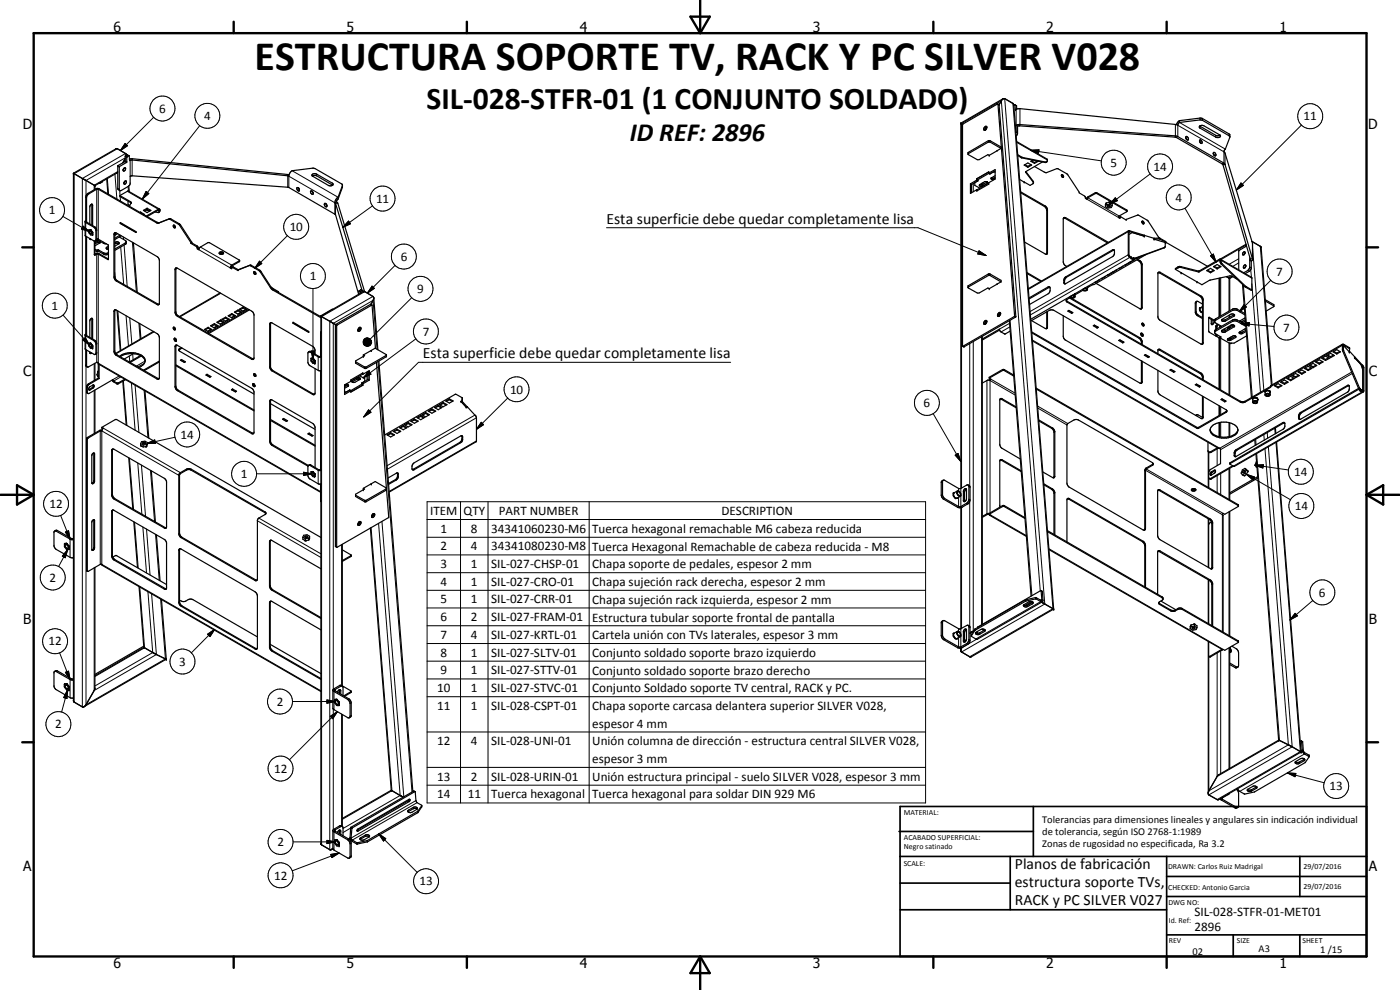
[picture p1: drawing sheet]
<svg xmlns="http://www.w3.org/2000/svg" width="420mm" height="297mm" viewBox="0 0 420 297" stroke-linecap="round" stroke-linejoin="round" font-family="sans-serif">
<defs><g id="words">
<text font-size="12.6" x="76.4" y="21">ESTRUCTURA SOPORTE TV, RACK Y PC SILVER V028</text>
<text font-size="9.4" x="128" y="32.9">SIL-028-STFR-01 (1 CONJUNTO SOLDADO)</text>
<text font-size="7.9" x="189" y="42.3">ID REF: 2896</text>
<g font-size="4.7">
<text x="182.1" y="67.2">Esta superficie debe quedar completamente lisa</text>
<text x="126.9" y="107.5">Esta superficie debe quedar completamente lisa</text>
<text x="304.6" y="260.8">Planos de fabricación</text>
<text x="304.6" y="266.2">estructura soporte TVs,</text>
<text x="304.6" y="271.6">RACK y PC SILVER V027</text>
</g>
<g font-size="4.2">
<text x="34" y="9.6">6</text>
<text x="104" y="9.6">5</text>
<text x="174" y="9.6">4</text>
<text x="244" y="9.6">3</text>
<text x="314" y="9.6">2</text>
<text x="384" y="9.6">1</text>
<text x="6.8" y="38.7">D</text>
<text x="410.6" y="38.7">D</text>
<text x="7" y="112.9">C</text>
<text x="410.8" y="112.9">C</text>
<text x="7" y="187.1">B</text>
<text x="410.8" y="187.1">B</text>
<text x="7" y="261.4">A</text>
<text x="410.8" y="261.4">A</text>
<text x="34" y="290.4">6</text>
<text x="104" y="290.4">5</text>
<text x="174" y="290.4">4</text>
<text x="244" y="290.4">3</text>
<text x="314" y="290.4">2</text>
<text x="384" y="290.4">1</text>
</g>
<g font-size="3.9">
<text x="47.8" y="33.9">6</text>
<text x="61.3" y="36">4</text>
<text x="391.2" y="36.2">11</text>
<text x="333.2" y="50.1">5</text>
<text x="346.1" y="51.2">14</text>
<text x="14.7" y="64.3">1</text>
<text x="112.8" y="60.9">11</text>
<text x="352.8" y="60.5">4</text>
<text x="86.9" y="69.4">10</text>
<text x="120.3" y="78.3">6</text>
<text x="383" y="82.7">7</text>
<text x="93" y="84.1">1</text>
<text x="125.2" y="88">9</text>
<text x="15.5" y="93">1</text>
<text x="126.9" y="100.8">7</text>
<text x="385.1" y="99.6">7</text>
<text x="153.1" y="118.1">10</text>
<text x="277.2" y="122.2">6</text>
<text x="54.2" y="131.7">14</text>
<text x="72.3" y="143.5">1</text>
<text x="388.4" y="142.9">14</text>
<text x="14.8" y="152.4">12</text>
<text x="129.1" y="154.5">ITEM</text>
<text x="139.1" y="154.5">QTY</text>
<text x="149.7" y="154.5">PART NUMBER</text>
<text x="216.5" y="154.5">DESCRIPTION</text>
<text x="388.6" y="153.1">14</text>
<text x="132.2" y="159.8">1</text>
<text x="141.3" y="159.8">8</text>
<text x="147.4" y="159.8">34341060230-M6</text>
<text x="177.7" y="159.9">Tuerca hexagonal remachable M6 cabeza reducida</text>
<text x="132.2" y="165.1">2</text>
<text x="141.3" y="165.1">4</text>
<text x="147.4" y="165.1">34341080230-M8</text>
<text x="177.7" y="165.2">Tuerca Hexagonal Remachable de cabeza reducida - M8</text>
<text x="132.2" y="170.4">3</text>
<text x="141.3" y="170.4">1</text>
<text x="147.4" y="170.4">SIL-027-CHSP-01</text>
<text x="177.7" y="170.5">Chapa soporte de pedales, espesor 2 mm</text>
<text x="14.8" y="174.5">2</text>
<text x="132.2" y="175.7">4</text>
<text x="141.3" y="175.7">1</text>
<text x="147.4" y="175.8">SIL-027-CRO-01</text>
<text x="177.7" y="175.8">Chapa sujeción rack derecha, espesor 2 mm</text>
<text x="395.8" y="179">6</text>
<text x="132.2" y="181">5</text>
<text x="141.3" y="181.1">1</text>
<text x="147.4" y="181.1">SIL-027-CRR-01</text>
<text x="177.7" y="181.1">Chapa sujeción rack izquierda, espesor 2 mm</text>
<text x="132.2" y="186.4">6</text>
<text x="132.2" y="191.7">7</text>
<text x="141.3" y="186.4">2</text>
<text x="141.3" y="191.7">4</text>
<text x="147.4" y="186.4">SIL-027-FRAM-01</text>
<text x="147.4" y="191.7">SIL-027-KRTL-01</text>
<text x="177.7" y="186.5">Estructura tubular soporte frontal de pantalla</text>
<text x="177.7" y="191.8">Cartela unión con TVs laterales, espesor 3 mm</text>
<text x="14.6" y="193.7">12</text>
<text x="132.2" y="197">8</text>
<text x="141.3" y="197">1</text>
<text x="147.4" y="197">SIL-027-SLTV-01</text>
<text x="177.7" y="197.1">Conjunto soldado soporte brazo izquierdo</text>
<text x="53.8" y="199.8">3</text>
<text x="132.2" y="202.3">9</text>
<text x="141.3" y="202.3">1</text>
<text x="147.4" y="202.3">SIL-027-STTV-01</text>
<text x="177.7" y="202.4">Conjunto soldado soporte brazo derecho</text>
<text x="131.2" y="207.6">10</text>
<text x="141.3" y="207.6">1</text>
<text x="147.4" y="207.6">SIL-027-STVC-01</text>
<text x="177.7" y="207.7">Conjunto Soldado soporte TV central, RACK y PC.</text>
<text x="83" y="211.8">2</text>
<text x="131.2" y="212.9">11</text>
<text x="141.3" y="212.9">1</text>
<text x="147.4" y="212.9">SIL-028-CSPT-01</text>
<text x="177.7" y="213">Chapa soporte carcasa delantera superior SILVER V028,</text>
<text x="16.6" y="218.5">2</text>
<text x="177.7" y="218.4">espesor 4 mm</text>
<text x="131.2" y="223.6">12</text>
<text x="141.3" y="223.6">4</text>
<text x="147.4" y="223.6">SIL-028-UNI-01</text>
<text x="177.7" y="223.6">Unión columna de dirección - estructura central SILVER V028,</text>
<text x="82.2" y="231.9">12</text>
<text x="177.7" y="229">espesor 3 mm</text>
<text x="131.2" y="239.5">14</text>
<text x="131.2" y="234.2">13</text>
<text x="140.4" y="239.5">11</text>
<text x="141.3" y="234.2">2</text>
<text x="147.4" y="239.6">Tuerca hexagonal</text>
<text x="147.4" y="234.2">SIL-028-URIN-01</text>
<text x="177.7" y="234.3">Unión estructura principal - suelo SILVER V028, espesor 3 mm</text>
<text x="177.7" y="239.6">Tuerca hexagonal para soldar DIN 929 M6</text>
<text x="399" y="237.1">13</text>
<text x="83.3" y="253.9">2</text>
<text x="82.2" y="263.9">12</text>
<text x="125.9" y="265.7">13</text>
<text x="358.5" y="275">SIL-028-STFR-01-MET01</text>
<text x="358.5" y="279.4">2896</text>
</g>
<g font-size="3.1">
<text x="312.7" y="246.8">Tolerancias para dimensiones lineales y angulares sin indicación individual</text>
<text x="312.7" y="250.4">de tolerancia, según ISO 2768-1:1989</text>
<text x="312.7" y="254">Zonas de rugosidad no especificada, Ra 3.2</text>
<text x="357.9" y="286.4">02</text>
<text x="377.7" y="285.6">A3</text>
<text x="396.2" y="285.9">1 /15</text>
</g>
<g font-size="2.4">
<text x="271.2" y="244.4">MATERIAL:</text>
<text x="271.3" y="252">ACABADO SUPERFICIAL:</text>
<text x="271.3" y="254.6">Negro satinado</text>
<text x="271.2" y="259.7">SCALE:</text>
<text x="350.6" y="260.8">DRAWN: Carlos Ruiz Madrigal</text>
<text x="391.2" y="260.6">29/07/2016</text>
<text x="350.6" y="267">CHECKED: Antonio Garcia</text>
<text x="391.2" y="266.7">29/07/2016</text>
<text x="350.6" y="271.4">DWG NO:</text>
<text x="350.8" y="276.9">Id. Ref:</text>
<text x="350.8" y="282.8">REV</text>
<text x="371.2" y="282.9">SIZE</text>
<text x="390.9" y="282.9">SHEET</text>
</g>
</g></defs>
<g fill="none" stroke="#000" stroke-width=".35">
<path d="M288.4 37v109.6M288.4 37l.5 .3M296.2 38.1l-.4 .3-.2 .7M296.2 38.1l-.1-.1a.63 .63 0 0 0-.8 .3 .63 .63 0 0 0 .2 .8l.3-.1 .4-.7M296.2 38.1v.2M296.2 38.3l-.3 .2-.1 .5M299.4 31.2l.4 .2M299.5 31.2l-10.6 6.1v66.6M299.5 31.2l5 63.7-15.6 9M299.8 31.4v.1M299.8 31.5l1-1.7 .7-.2 2.6 1.5 .1 .4 12 151.3M299.8 31.5l5.1 63.5-15.6 9.1"/>
<path d="M301 29.6l-12.6 7.4M304.5 31.4l-.3 .2M304.5 31.4l.2 1.4 .4-.1M304.6 31.4l.4 .3M305 37.6l-.1 2.3M305 37.6l.4 .2M305 31.7h.1M305.1 31.7v1M305.1 32.7l1-.1 46.7 4.7 .7 .3 .5-.9M305.4 37.8v2.3l-.4 .7M306 37.8h-.6M306 37.8l46.7 3.3"/>
<path d="M306.1 37.4l-1.1 .2M306.1 37.4l46.7 3.4M306.1 37.4l-.1 .4M354 36.2l6.7-.7 8.4 4.9v.8l-1.8 4.4 .4 .4 8.2 27v4.8M354 36.7l6.5-.7 8.6 4.9M354 36.2v.5M354 36.2l-.9 1.2M360 37.8l.8-.2 .5 .2 4.7 2.7a.45 .45 0 0 1 .2 .5 .45 .45 0 0 1-.5 .3l-.8-.2-4.9-2.7zM360.1 37.8l4.9 2.9 1.2-.1M22 52v158.3l.3 .4 2.5 1.4 .9-.4 2.8-5.1v-36.4M22 52h.1M22.1 52l6.4 3.7"/>
<path d="M28.5 55.7v1.1M29.8 54.9l.2 .1M29.9 54.9l.1 .1M30.8 54.4l-.8 .6M32 53.7l.4 4.5M35.3 51.6l-6.8 4.1M35.8 50v6.8l.2 .4M35.9 50h-.1M36 58.7v.3l3.4 2M36 58.7l3.3 1.9 .1 .3-.6 .9M36 58.7l2.6-1.3 9.3 5.3M37.2 50.5l.4-.2a.63 .63 0 0 1 0 .7 .63 .63 0 0 1-.6 .3l-.1-.4"/>
<path d="M37.2 50.5l-.3 .4M37.5 54.4h.4v.4l-.5 .5-.2-.3zM37.5 54.4l-.3 .5M37.5 48.4h.1M37.6 47.5l-.7 1.4M37.9 46.6l-.2-.5-2.5-1.5h-.4l-12.8 7.4M38.6 55.8l.2 1.7M38.6 55.8l.5-.7v-2.2l.6-.2 46.9 3.5 14.1 8.2 6.9 23.9M38.6 55.8l-2.2 1.3-.4 .1M38.7 46.7l-.5-.3-.5 .3-.2 1.8-2.2 1.3v6.9l.7 .5M38.8 46.7l-.8 .5v1.5l-2.1 1.3M38.8 46.7v.1"/>
<path d="M38.8 46.8l.1 1.3M38.8 47.8l1-.2 47 4.9M38.9 48.1v.1M38.9 48.2l.8-.2 47 4.9 .1-.5M86.8 52.4l.9-1.2 6.1-.7 .8 .1 8.1 4.7 .1 .9-1.3 3.5M89.1 56.3a.57 .57 0 0 1 .7 .3 .57 .57 0 0 1-.2 .7l-.5-.4zM89.6 56.3l.3 .6M93.2 57.3a.59 .59 0 0 1 .7 .3 .59 .59 0 0 1-.1 .7l-.6-.4zM93.7 57.4l.3 .6M93.7 52.3l.7-.2 .6 .1 4.7 2.7a.45 .45 0 0 1 .2 .6 .45 .45 0 0 1-.6 .3l-.8-.2-4.7-2.7-.2-.3zM93.8 52.8l.5-.2 .7 .1 4.9 2.8M101.5 59.2v.5"/>
<path d="M101.5 59.2l-.8 .9-.2 .7M101.5 59.7l-.5 .9M102.8 55.6l-1.3 3.6M291.2 55.2v2.8l1.9-1.1M291.2 55.2l.4 .2M291.6 55.4v2.4M293.1 56.9l.1 .1M293.1 53.6v.5M293.1 53.6l.1 .1M293.1 54.1l.3 .2M293.1 54.1l-1.9 1.1M293.2 54.1l.3 .1-.9 .6v.8l1.4 .8"/>
<path d="M293.4 54.2v.1M293.4 54.3l-1.8 1.1M294 55.4l1.6-.9h.7l.1 .2-1.7 1.2-.7-.1zM294.8 54.9v.6M296.3 54.6l-1.6 .9-.7-.1M296.3 54.6h.1M296.7 52v-.4l-3.6 2M296.7 52l.3 .2M296.7 52l-3.5 2.1M296.7 51.6l-3.5 2v.5M296.7 54.9l-3.5 2v.4M297 52.1v.1"/>
<path d="M297.5 53.4a.63 .63 0 0 0 .5 .6 .63 .63 0 0 0 .7-.4M298.7 51.3l-1.6 .9-.4-.3 2-1v2.8l-2 1.1v.4l-3.6 2.1v-.4M298.7 52.7l-1.2 .7M298.7 53.3l-.7 .2-.5-.2M298.7 51.6h-.7l-1 .6M299.2 45.2v.1M299.2 45.3l-2.3 1.3-.4-.2-2.7 1.5h-.5l-2.8-1.7M300.4 44.5v-.4l-3.3-1.9h-.5l-6 3.5-.1 .5M300.4 44.5l-3.7-1.9-6.2 3.6M300.4 44.5l-1.2 .7M305.1 42.5l9.1 5.2a.65 .65 0 0 1 .1 .7 .65 .65 0 0 1-.6 .4l-7.1-1.4-1.1-.7M305.4 46.4l1.5 .8 7.1 1.4"/>
<path d="M306 53.8l1.4 .9M306.3 57.5l7.5 4.4 .4 .5 .2 13.6-.4 .3M306.3 57.8l7.6 4.6 .2 .8-.1 13.1M307.4 54.6v.1M307.4 49.5l1.1-.6 1.1 .6-1.1 .7zM307.6 49.4l.9 .5M307.9 51.5l-.1 .2 2.4 3.1M307.9 51.5l2.2 2.9 .1 .5-1.1 .7-1.7-1M308.5 49.9v.3M309.4 49.4l-.9 .5M309.6 48.3l.9 .5M310 48l-.6 .4 1.1 .6"/>
<path d="M310.5 50l3.3 1.8 3.6-1.2 3 1.7 3.5 5.6 1.6 .9 .2 .7 .5 .3 .3-.4 2.5-1.4 9.2 5.4M310.5 48.8v.2M311.3 48.3l-.8 .5M311.5 48.3l.1 .1-1.1 .6M312.8 48.6l-4.9 2.9M318.5 52.5l.1 .4 .3 .3M318.5 52.5a.41 .41 0 0 1 .6 .2 .41 .41 0 0 1-.2 .5M318.5 52.5l.4 .7M326 59.7l.5-.6 2.5-1.3 9.2 5.2v.4M352.7 41.1l14.2 8.2M352.8 40.8l.7 .2 13.8 7.9 .4 .5M352.8 40.8l-.1 .3"/>
<path d="M355.9 41.3l.3 .6M355.9 41a.57 .57 0 0 1 .7 .3 .57 .57 0 0 1-.2 .7l-.5-.4zM360 42.3l.3 .6M360.1 42a.56 .56 0 0 1 .6 .4 .56 .56 0 0 1-.2 .7l-.4-.3zM364.1 46.1l.3 .6M364.2 45.8a.58 .58 0 0 1 .6 .3 .58 .58 0 0 1-.2 .7l-.4-.4zM364.8 46.7v.1M366.9 49.3h.1M367 49.3v.1M367 49.4l8.2 28.3M367.7 49.4l8.2 28.2M367.7 49.4h-.7"/>
<path d="M25.6 66.6l2.6 1.6 .5 .6 .1 3.3-.2 .2M25.7 66.2l.2-7.6 .5-.6 2.5-1.4h.7l17.5 10.1 .6 .1 3.2-1.2 .4 .1 2.9 1.8 3.4 5.2M25.7 70.9v29.3M25.7 66.2l-.1 .2v4.3l.1 .2M25.7 66.2l.3 .2M25.7 70.9l2.8 1.5M26 66.4v-7.4l.5-.7 2.9-1.6 17.7 10.2h.5l3.3-1.2 2.8 1.7 3.6 5.4M26 71v29.4M26 66.4l-.1 .2 3 1.9 .1 3.3M26.9 69.3a.48 .48 0 0 1 .6 .3 .48 .48 0 0 1-.2 .6l-.4-.4zM27 71.6v.1M27 71.7l.4 .1"/>
<path d="M27.1 69h.2M27.1 71.7l-.1 .1M27.1 69l-.5 .1a1.1 1.1 0 0 0 1.1 1.4M27.3 69l.4 .6M27.3 69h.1M27.3 69l.5 .7M27.5 61.3v6.3M27.5 61.3l.3 .3v6.1M27.5 61.3l-.5 .8v5.1M27.7 69.6l.1 .2M27.7 69.6l.1 .8M27.7 70.5h.1"/>
<path d="M27.8 70.4v.1M27.8 70.4l-.1 .1M27.8 70.4h.1M28.3 76.4l.6-.4h.7l2.9 1.7M28.4 72.3l-.1 4.1M28.5 72.4v3.9M28.5 72.8l.7-.4a.57 .57 0 0 1 .9 .4l-1.6 .9M28.5 74.8l.6 .3M28.5 75.2l.6 .3M28.6 72.3l-.1 .1M28.9 72.1l.2 .2M29 71.8h.5"/>
<path d="M29 71.8l-.1 .3-.3 .2M29 71.8h.1M29.1 71.8v.5M29.1 75.1v.4M29.4 71.7l-.3 .1M29.5 74.9l1.8 1 1.2-.1M29.5 75.3l1.8 1.1 1.2-.2M29.5 71.7v.4M29.5 74.9v.4M29.5 72.1l1.6 .9 .9 .2M29.5 72.1l-.4 .2M29.5 74.9l-.4 .2"/>
<path d="M29.5 75.3l-.4 .2M29.5 71.8l3 1.7v4.4l-3.1-1.7-.9 .3-.2-.1M30 72.9l-.7-.1-.8 .4M32.5 73.9l-.6 .5 .1 .3 .5 .1M32.5 74.3l-.5 .4M34.4 69.9h.5l12.7 7.5 .2 .6v13.1l-.1 .3h-.6l-12.6-7.5-.3-.8v-12.8zM34.4 72.8a.69 .69 0 0 1 .8-.3 .69 .69 0 0 1 .5 .7l-1.3 .7M34.4 70.3l.3 .2M34.5 69.9l-.1 13.3 .4 .7 12.9 7.4M34.6 69.8l-.1 .1M34.7 69.8l-.2 .1M35.3 70.1l-.9 .5"/>
<path d="M35.7 73.2l-.7-.2-.6 .2M35.8 71.1l1.9 1.1 .1 .9-3.4 2M36 70.5l-1.6 1M36.1 66.8l4.7 2.7v.3l-4.7-2.7zM36.1 67v.1M36.1 67l4.7 2.7M36.1 66.8v.2M36.4 70.7l-2 1.2M37.9 72.6l-3.5 2.1M38.4 60.4v.9l.5 .3M40 72.9l1.2 14.8M42.2 63.6v.2"/>
<path d="M42.2 63.6l1.1 .7-.2 .1M42.2 63.6l-.2 .2M43 63.1l1.1-.6 1.2 .6-1.2 .7zM44.1 62.8l.9 .5-1.3-.3M44.1 62.8l-.8 .5M44.1 62.5v.3M46.6 63.6l1 .2 .2-.6-.2-.2-3.5 2M47.6 63.8l.4-.6-.2-.5-3.9 2.1M52.2 67.6l.4 .6M52.2 67.6l.4 .7M52.2 67.6h-.1a.49 .49 0 0 0 0 .5 .49 .49 0 0 0 .5 .2M57.3 73l1.7 1 .2 .7"/>
<path d="M57.3 72.8v.2M57.6 72.9l1.6 .9 .2 .7M57.6 72.9l-.3 .1M57.6 72.7v.2M57.6 72.7l-.3 .1M59.4 74.5l.3 .2M59.4 74.5l-.2 .2M59.7 74.6v.3l-.5-.2M59.7 74.6l.4-.5 2.7-1.3 9.1 5.3M65.8 76.1l.4-.3 .9 .3M65.9 75.7a.72 .72 0 0 1 1.2 .3 .62 .62 0 0 1-.7 .4 .62 .62 0 0 1-.5-.7zM66.1 76.1l-.1 .1"/>
<path d="M66.1 76.1l.6-.1 .1 .2M66.1 76.1h.1M71.9 78.1l-2.4 1.4-.4 .9M71.9 78.1v.4l-2.4 1.3-.2 .5M97.4 61.1a.55 .55 0 0 1 .6 .3 .55 .55 0 0 1-.1 .7l-.5-.5zM97.8 61.1l.3 .6M100.5 60.8l8.2 26.3M101 60.6l.4 .4 8 26.5M101 60.6l-.5 .2M307.5 72.6l6.5 3.7M319.2 65.4l-.1 13.3 .4 .8 .6 .4M319.2 65.4l.6-.1 12.8 7.4"/>
<path d="M319.2 65.4h.4l12.8 7.5M331.8 61.2v.1M331.8 61.2v.8M332 60.9l-.2 .4M332 60.9v.5M332 61.4l-.2 .6M332.4 61.7l.5-.1 .3 .3-.6 .2zM333 60.6l-1 .3M333 60.6l.8 .5v.6M333 60.6v.7M333 61.3l.8 .4M333 61.3l-1 .1"/>
<path d="M333.8 61.7l-.3 .6-1 .1-.7-.4M334.4 75h-.5l-14 8.1-.5 .4-.1 .6v.8l.3 .3M334.4 75a1.71 1.71 0 0 1-.2 1.8l-14.6 8.4M334.4 75l-14.3 8.2a1.78 1.78 0 0 0-.5 2M336.2 65.1l-.3 .3M336.2 65.1l1.8 .9v-.2M336.9 79.9l.1 .1-1.1 .6M337.6 79.5h.2M337.8 79.4v.1M338 65.8l3.5-1.3 .2 .1 2.8 1.7 3.4 5.1M338 65.8l-.1 .2M338.2 63.4l-2.3 1.4-.3 .4 .5 .3 .1-.4"/>
<path d="M338.7 69.2l-30.1 17.4M338.7 78.8l.2 .1-1.1 .6M338.8 76.6l.2 .4M338.8 70.4l1-.6 3.6 1.1M338.8 76.6l.4 .4M339 69.3l4.4 1.3M339 69.3v.2M339 77v.3M339 69.5l4.4 1.4M339 77l.6 .2v.2M339 77.3l.6 .1M339 69.3l-.4 .1v7.2l.4 .7"/>
<path d="M339 69.5l-.2 .1v7M339.1 78.6l.1 .1M339.2 78.5v.2M339.6 77.4l-.2 .2 .6 .2M339.6 77.4l.5 .2M340 77.7v.1M340.1 77.6l-.1 .2M340.2 77.6l-.2 .2M340.2 77.3v.3M340.2 77.3l-.1 .3M340.2 77.3l.4 .2M340.2 77.6l.4 .2"/>
<path d="M340.3 78l-1.1 .7M340.6 77.5v.3M340.6 77.8l-31.3 18M340.9 77.5l.3 .1M341.2 77.4v.2M341.2 78l1.1 .7 .2 .7-.1 13.3M341.4 77.8l1 .6 .4 1v12.8l-.3 .5-13.6-7.7M342.2 77l-1 .6M342.7 66.5l.4 .7M342.8 66.4a.49 .49 0 0 1 .5 .2 .49 .49 0 0 1-.1 .6l-.4-.4zM343.4 70.6v.3M343.4 70.6l2.9 .9"/>
<path d="M343.9 76.4l-15.6 9h-.4l-1.5 .9M346.3 71.5h.1M346.3 71.5v.3M346.3 71.8l3.4 1-.1 1.4M346.4 71.8a3.4 3.4 0 0 1 3.5 1.1M347.9 71.4l1.9 1.1M347.9 71.4l-1.5 .1M349.6 74.2l-9 3.4M349.6 74.2l-9 3.3M349.8 72.5l.1 .1M349.9 72.7l12.5 7.2M349.9 72.9l-.2 .1"/>
<path d="M349.9 72.6v.3M364.4 79.9l.9 .5M366 78.1l-6.1 3.5-5.7-1.4-1.4 .6M366 78.1h.1M366.1 78.1l.3 1.1 7.3 6.9 1.8 1 .2-.1M366.2 79.9l-.9 .5M366.3 77.8l.5 1.4 7 6.7 1.9 1.1M366.3 77.8l-6.4 3.5-5.9-1.4-1.2 .7v.2M366.3 77.8l9.4 5.4v3.8M373.1 75.8l.2-.2a.46 .46 0 0 1 .3 .6 .46 .46 0 0 1-.7 .2zM373.4 79.6l.3-.1a.5 .5 0 0 1 .1 .6 .5 .5 0 0 1-.6 .2zM373.7 75.9l-.3 .5"/>
<path d="M373.9 79.9l-.3 .4M374 73.3l-7.8 4.5M374 73.5v.4l-2.2 1.4v5.6M375.1 78.1l-.1 2.4-.5 .7-1.2 .6M375.1 78.1l.4 .3M375.2 77.7l-.1 .4M375.5 78.4l-.1 2.4-.3 .5-1.4 .8M375.7 72.5l2.7 1.5 .1 .3 3.3 41.2M375.9 77.6l-.1 .5-.3 .3M375.9 77.6l-.7 .1M27.5 95.5v6.1M27.5 95.5l.3 .3v5.9"/>
<path d="M27.5 95.5l-.5 .8v4.9M34.4 93h.5l12.7 7.5 .2 .6v12.4l-.2 .3-.5-.1-12.4-7.1-.3-.6-.2-.6v-11.9zM34.6 93l-.2 12.5 .3 .6 13 7.6M35.1 93.2l1 12M41.9 97.1l.4 4.5M46 99.4l-11.3 6.6M52.1 98.2l.4 .1v.7l-.4-.3zM52.2 98.2l.4 .6M52.6 80.6l.6-.1 22.6 13.1 .4 .8v13.1l-.2 .4-.5-.1-22.7-13.3-.3-.8zM52.9 80.4l-.1 13.3 .4 .8 22.9 13.2M61.4 98.8l1.1-.6 1.1 .6-1.1 .7zM62.5 98.5l-.9 .5"/>
<path d="M62.5 98.5l.9 .5M62.5 98.2v.3M63.2 97.7l1.1-.6 1.2 .6-1.2 .7zM63.2 98.9l-.9 .5M64.3 97.4l.9 .5M64.3 97.4l-.9 .5M64.3 97.1v.3M65.1 96.7l1.1-.7 1.1 .7-1.1 .6zM65.1 97.8l-.9 .5M66.1 87.9l-12.3 7.1M66.2 96.3l-.9 .5M66.2 96.3l.9 .5"/>
<path d="M66.2 96v.3M66.6 95.8l1.1-.6 1.1 .6-1.1 .6zM67 96.7l-.9 .5M67.7 95.4l.9 .5M67.7 95.4l-.9 .5M67.7 95.2v.2M68.4 95.9l-.8 .5M68.5 94.7l1.1-.6 1.1 .6-1.1 .7zM69.1 80.4l.4 .2v-.2M69.3 80.3l.2 .1M69.3 80.3l-.2 .1M69.6 94.1v.3"/>
<path d="M69.6 94.4l-.9 .5M69.6 94.4l.9 .5M69.6 80.2l.3-.1 1.6 .8M69.6 80.2l-.1 .2M69.6 80.2l1.8 1v-.2M70.3 94.8l-.9 .5M70.3 93.6l1.1-.6 1.2 .6-1.2 .7zM71.4 93v.3M71.4 81l3.9-1.5 2.9 1.8 3.2 4.8 .7 .8 14.2 8.1M71.4 81l3.7-1.3 2.9 1.7 3.7 5.5 14.6 8.4M71.4 93.3l.9 .5M71.4 93.3l-.8 .5"/>
<path d="M71.8 92.8l1.2-.7 1.1 .7-1.1 .6zM72.2 93.7l-.9 .5M73 92.4l-.9 .5M73 92.4l.9 .5M73 92.1v.3M73.7 92.8l-.9 .5M74.6 92.8l-12.2 7.1M74.9 93l-12.3 7.1M76.1 81.6a.41 .41 0 0 1 .6 .2 .41 .41 0 0 1-.2 .5zM76.4 81.5l.4 .7M81.2 96.8l12.6 7.1 .7 .9 .1 1.4M81.2 96.8l-.3 .5v12.8l.3 .8 .3 .3 12.3 7.2 .7-.2"/>
<path d="M81.3 96.8l-.1 13.4 .2 .5 12.7 7.5 .3 .1M81.6 86.4l1.9 1.1M83.5 87.5h.1M83.6 87.5l-.1 .2M83.6 87.6v.1M88 96.7l4.7 2.7v.3l-4.7-2.7zM88 96.9v.1M88 96.9l4.7 2.8M88 96.7v.2M96.3 94.9v158.3l2.8 1.8 .8-.5M96.3 94.9l4.4 2.6M96.3 99.5l-.1 7.4"/>
<path d="M99.9 92.8l-3.9 2.1M107.7 98.4l.3-.2a.63 .63 0 0 1 .2 .8 .63 .63 0 0 1-.7 .4zM107.8 98.3v.4l-.4 .3M108 98.2l-.1 .5-.5 .5M108.9 87.2l-.5-.3-.6 .3-.1 1.1M108.9 87.2l-.7 .4v.4M108.9 87.2v.1M108.9 87.3v.2M109 87.5h.5l2.5 1.5 .2 .3M109 87.5l-12.7 7.4M111.5 91.6l-10.5 6.1v66.5M111.6 91.5l-.1 .1"/>
<path d="M111.6 91.5l1.1 13M111.6 91.5l-.4-.2-10.5 6.2v66.5l.4 .2M112.2 89.3l-.9 2.1M112.2 89.4l1.2 15.5M290.6 85.8l-.1 .5M290.6 85.7v.1M295.5 96.3l.4-.2a.63 .63 0 0 1 .1 .9 .63 .63 0 0 1-.8 .2zM296.2 96.4l-.4 .2-.2 .7M296.2 96.6l-.4 .6M299.2 85.2v.1M299.2 85.3l-2.3 1.3-.4-.2-2.7 1.5h-.5l-2.8-1.6M300 99l-5.2 3"/>
<path d="M300.3 94l-.4 .3-.2 .7M300.3 94.1l-.1-.3a.73 .73 0 0 0-.7 .4 .73 .73 0 0 0 0 .8l.4-.2M300.3 94.1l-.4 .7M300.3 94.2l-.4 .3v.3M300.4 84.6v-.5l-3.5-1.9-6.3 3.5M300.4 84.6l-3.7-2-6.2 3.7M300.4 84.6l-1.2 .6M302.9 96.3l6.5 82.6M303.1 99.4l-1.7 .8-1-.6-.5-.8-5.1 2.9M308.2 81.8l4.4 2.5M308.3 82.1l4.1 2.4M309.4 96.3l5.7-3.3h1l51.8 29.9 .3 .6-8.5 5-.4 .1-49.6-28.7"/>
<path d="M309.6 96.2l4.4 2.4M309.7 99.6l49.6 28.7 .4-.1 8.5-5M314.1 93.6l-.1 5M314.4 93.4v4.9l-.4 .3M315 86.1a1.71 1.71 0 0 1-.3 2l-5.7 3.3M315 86.1h-.5l-5.7 3.3M315.1 86.1l-6.2 3.6M319.1 94.7v6.3l.5 1 22.8 13 .4-.4v-6.2M320 90.1l52.2 30.3h1.5l7.6-4.4M320.5 93.3l.3-.2 1.2 .7-.4 .2zM320.7 93.2l.9 .5M321 89.4l20.8 12.1 .7 .8v1"/>
<path d="M321.2 89.3l20.9 12 .6 .9 .1 1.2M321.3 89.2l-1.2 .7v.7l52.3 30.1 1.3-.1 7.6-4.4M321.5 88.8l.4-.1 .5 .4-.8 .2-.2-.1zM321.6 93.7v.3M321.7 93.7h-.1M321.8 88.6l.8 .3M322.6 88.1v.9a.84 .84 0 0 1-1.5 0M322.7 88.1v.1M325 87.1l-2.4 1.4M325.2 86.7l.5-.2 .4 .3-.2 .3h-.5zM325.6 86.4l.7 .3M326.4 86l-.2 1.1-.9 .1-.4-.4"/>
<path d="M326.4 85.9l.1 .1M326.5 86l-.1 .1M328.1 97.7l.4-.2 1.1 .7-.3 .2zM328.3 97.6l1 .6M328.6 84.7l.2 .1M328.8 84.6v.2M329.3 98.2v.2M329.4 98.1l-.1 .1M329.8 84l.1 .1-1.1 .7M330.5 83.6l.2 .1M330.7 83.5v.2M331.6 82.9l.2 .1-1.1 .7"/>
<path d="M332.4 82.5l.1 .1M332.5 82.4v.2M333.5 81.8l.2 .1-1.2 .7M333.9 81.6l.1 .1M334 81.5v.2M335 81l.1 .1-1.1 .6M335.7 80.6h.2M335.9 80.4v.2M342.7 97.1l.4 .7M342.8 97v-.1a.45 .45 0 0 1 .5 .4 .45 .45 0 0 1-.2 .5l-.3-.3zM347.6 81.8l12.6 7.1 .4 .4 .3 .8-.1 13.2M347.6 81.7h.6l12.6 7.5 .3 .6v13.2l-.3 .3-.4-.1-12.2-7.1-.6-.6z"/>
<path d="M352.8 80.8l6.4 3.8M359.1 90.4l-.4 .5 .1 3.2 .5 .6 1.6 .9M359.1 90.4l-.1 .3v3l.4 .7 1.5 .9M359.1 90.4l1.8 .8M359.2 84.6h.1M360 92.5v.1M360 92.6v.3M360.1 92.6l.4 1M360.1 93.2l.7 .5M360.1 92.4h-.1M360.2 92.4l-.1 .2M360.2 92.4h-.2v.7l.5 .7"/>
<path d="M360.5 93.8l.4-.1zM360.9 92v.6M360.9 92l-.7 .4M362.2 81.2l1.1-.7 1.1 .7-1.1 .6zM362.4 81.1l.9 .5M362.7 95.4l.1 4.2 3 1.7 .2 .3v15.2M362.7 95.4l.2-.2 1.6 .9M363.3 81.6v.2M363.5 95.8v1.4a.65 .65 0 0 0 .8-.1 .65 .65 0 0 0 .1-.8M363.8 95.9v1.5M364.2 80l1.1-.6 1.1 .6-1.1 .7zM364.2 81.1l-.9 .5"/>
<path d="M365.3 80.4v.3M365.5 97.3l-.6 .4v1.2M365.7 97.5l-.5 .3-.1 1M366 83.4v11.6M366.1 98l.1 .1M366.1 97.7v.3M367.3 98.8l.6 .3M368.1 83l1 .6M368.5 98.4v.4M368.5 98.4l.4 .2M369.1 83.6v9.6M369.1 94.5v.7"/>
<path d="M369.1 98.1v.4M370 83l-.9 .6M370.1 97.5h-.6l-2.8 1.6M370.1 97.5l.4 .2-.1 .3-2.7 1.6a.6 .6 0 0 1-.7 .2 .6 .6 0 0 1-.3-.7M370.1 97.5l-1.6 .9M370.4 94.4l.1 .1-.2 .4-2.6 1.5h-.9l-.1-.5M370.4 94.4l-2.8 1.6-.9-.1M370.4 94.4l-1-.1-2.7 1.6M370.4 97.7l-2.8 1.6-.9-.2M371.2 83.7l-1.5-.9h-.7l-5.9 1.3-2.4 1.3-1.5-.8M372.9 85.3l2.7 34M373.6 94.1l-2.5-1.4-1.2 .1-5.4 3.2 .2 .8 1.8 1-.4 .2"/>
<path d="M373.6 94.5l-2.3-1.4-1-.1-5.8 3.4-1.8-1M373.7 95.4l-1.7 1M373.7 95.9l-.9 .5h-.8M373.7 96.3l-.9 .6M373.8 97.5l-2.7-1.6h-1l-5.5 3.2v.8l1.9 1.2-.4 .2M373.9 97.9l-2.8-1.5-.6-.1-6 3.4M374 99.1l-1.2 .6-.8-.1M374 98.7l-.5 .1-1.6 1.1 .7 .3 1.4-.8M379.7 89.9l2.6 1.5M379.8 90.3l2.5 1.6M382.3 91.4v.1M382.3 91.9l-2.3 1.4"/>
<path d="M382.3 91.5v.4M25.6 100.6l2.6 1.6 .5 .7 .1 3.2-.2 .2M25.7 104.9v4.7l.5 .5M25.7 100.2l-.1 .2v4.3l.1 .2M25.7 100.2l.3 .2M25.7 104.9l2.7 1.5 .2-.1M26 105l.1 5.1h.4l2.8-1.3 .2 .4 66.7 38.5M26 100.4v.3l2.9 1.8 .1 3.3-.4 .5M26.7 103l-.1 .1a1.3 1.3 0 0 0 .7 1.4h.4M26.7 103h.4M27 105.6v.4l.5-.1M27 103.3a.51 .51 0 0 1 .5 .3 .51 .51 0 0 1-.2 .6 .58 .58 0 0 1-.3-.9z"/>
<path d="M27.1 103h.2M27.1 103h.1M27.1 103h-.4M27.3 103h.1M27.3 105.8l-.3 .2M27.3 103l.4 .6M27.3 103l.5 .6M27.7 103.6l.1 .2M27.8 103.6v.1M27.8 103.6h-.1M27.8 103.6h.1M27.8 104.4l-.1 .1"/>
<path d="M27.8 103.6v.2M27.8 103.8l-.1 .7M28 115.5l-1.1 .6-.3 .8M28 115.5a.53 .53 0 0 1 .3 .5 .53 .53 0 0 1-.5 .5l-.9 .6-.3-.2M28 115.5l-.2 .8-1.2 .6M28.5 109v5M28.5 117v13M29.1 112.4l.2 .4M29.1 112.4l.4 .3M29.3 112.8h.1M29.3 112.8l.2 .2M29.4 111.4l-.3 1"/>
<path d="M29.4 111.4l.1 .1M29.5 113.5l-3.3 1.9-.2 .6 .1 1.9 .7 .1 7.1-4.1 .1 .4 1.4 .6 2-1.1M29.5 113.5l.2 .1M29.5 111.3l-.1 .1M29.5 109.1v4.4M29.7 113.6l-3.1 1.8-.4 .9 .1 1.7M29.7 109.3v4.3M35.9 106.9a6 6 0 0 1 7.3 .3l.3 .9M36.1 107.1a5.6 5.6 0 0 1 7.3 .7l.1 .3M36.9 114.4l1 13.2M37.7 113.9l-2.4 1.3-1.3-.7-.3-.5M40.1 106.1l-2.8 1.6"/>
<path d="M42.2 106.7l-3.4 1.9M42.4 106.8l-3.3 2M43.5 117.3l1.2 14.1M43.5 108.1a2.28 2.28 0 0 1-1.9 2.1M47.8 108.3l-4.8 2.8M47.8 108.6l-4.5 2.6M52.3 101.5a.6 .6 0 0 1 .6 .9 .6 .6 0 0 1-.6-.9zM52.5 101.5v.4l.4 .4M52.6 103.7l.5-.2 22.7 13.3 .4 .7v12.3l-.2 .4-.5-.1-22.7-13.3-.3-.8zM52.8 109.5l23.4 13.5M52.8 109.7l23.4 13.6M52.9 103.5l-.1 12.6 .4 .7 22.9 13.2"/>
<path d="M54.1 108.1l.4-.2 1.2 .6-.4 .3zM54.4 104.3l-.7 .5 .3 .6 22.2 12.8M54.5 107.9v.2M54.5 108.1l.9 .6M54.5 108.1l-.1 .1M54.6 104.4l-.9 .7M61.8 112.5l.3-.2 1.2 .7-.3 .2zM62.1 112.3v.3M62.1 112.6l1 .5M62.1 112.6h-.1M69.5 116.9l.3-.2 1.2 .7-.4 .2zM69.8 116.7v.3"/>
<path d="M69.8 117l1 .5M69.8 117l-.1 .1M76.1 115.1l.1 .6 .3 .2M76.1 115.1a.42 .42 0 0 0-.2 .6 .42 .42 0 0 0 .6 .1M76.1 115.1l.4 .7M76.4 112.1l.4 .7M76.4 112.1l-.3 .1 .2 .6h.5M81.2 119.9l12.6 7.1 .6 .7 .2 .6v12M81.2 119.9l-.3 .5v12l.2 .6 .5 .6 10.8 6.3M81.3 119.9v13l.6 .6 10.6 6.2M92.6 105.6l-.2 .4v2.7l.3 .8 2.9 1.7h.7M92.6 105.6l.5-.2 2.6 1.5h.5"/>
<path d="M92.6 105.6h.4l2.5 1.5h.8M93.6 107.9a.43 .43 0 0 1 .6 .2 .43 .43 0 0 1-.3 .6l-.4-.6zM93.8 107.5l.2 .1M94 107.5l.5 .7v.7M94 107.5v.1M94 107.5l-.7 .1a1.26 1.26 0 0 0 .7 1.4h.4M94 107.6l.4 .5M94.4 108.1l.1 .2M94.4 108.1h.1M94.5 108.9l-.1 .1M94.6 110.6l-.1 7.6M96.2 111.3v29.7"/>
<path d="M96.2 106.9l.1 .1M103.4 115.6a.56 .56 0 0 1 .7-.4 .56 .56 0 0 1 .4 .7l-1.1 .6M104.5 115.9l-.6-.2-.5 .3M104.9 117.1l-1.5 .8M104.9 117.1l.4 .2M105 117v.1M105 117l-1 .6h-.6M105.6 114.4l1.5-1a.47 .47 0 0 1 .7-.2 .47 .47 0 0 1 .2 .6l-1.8 1-.5-.1zM106.7 108.3l2.7-1.6-.4-.2 3.6-2 3.4 1.9-.1 .7-6.1 3.5-3.1-1.6zM107.6 113.7v.3M108 112.8l1.5 .8v.8M108 113.8l-.7-.1-1.6 .9"/>
<path d="M108.5 115l.3 .1M108.6 114.9v.1M108.6 114.9l.3 .2M108.8 115.5l.1 .1M108.8 112.2l.1 .1M108.8 111.9v.4l-3.5 2M108.8 115.1v.5l-3.5 2M108.9 112.3v-.4l-3.6 2.1v.4l-1.9 1.1v2.9l5.4-3.3M108.9 115.6l-3.6 2v-.4l-.3-.2M108.9 115.1v.5M108.9 112.3l1.9-1.1v2.8M109 106.5v.4"/>
<path d="M110.4 113.8l-1.9 1.2M110.4 111.4v2.4M110.4 113.8l.4 .2M110.8 114l-1.9 1.1M113 108.7l3.7 46.5-15.7 9M113.7 108.3l10.2 129.2M116 106.6l-6.2 3.6-3.1-1.7M134.9 119.7v.2M134.9 119.9l.9 .5M134.9 119.9l-.9 .5M138.8 119.5l-2.2-1.2-21.2 12.2M138.8 119.4l-.1 1"/>
<path d="M138.8 119.5l-.2 .9M288.9 103.9l.4 .2M289.3 104.1h.1M294.8 100.9v86.4M296.9 113.5l.4 .2-.2 .5-.7-.2-1.6 .9M297.1 113.6l-.2 .5M300.2 119.7l4.8 2.6M300.2 119.6l.6 .1 4.2 2.4M300.2 119.6l-.2 .3v13.6l.6 1 5.6 3.2M304.2 112.5l-3.1-1.7-4.2 2.4v.3M304.2 112.8l-3.2-1.7-4.1 2.4M309.8 102.3l55.9 32.2h.3l.3 .4v4.2l-3.1 1.8-.5 1 .2 1.7"/>
<path d="M311 116.5l60.7 35v.4l-4.1 2.4-.6-.2-.2 .3 .3 .2v35.1M311 116.7l60.7 35.1M335.7 102.2l.4-.2 1.2 .7-.3 .2zM336 102l1 .6M337 102.6v.3M337.1 102.5l-.1 .1M342.4 100.1v.4l.4 .4M342.4 100.1l.2-.2 .5 .5v.4l-.3 .1M342.4 100.1l.4 .4v.4M342.5 108.2l-.1 6.8M343.4 106.6l.4-.2 1.2 .7-.4 .2zM343.7 106.5l.9 .5"/>
<path d="M344.6 107v.3M344.7 106.9l-.1 .1M347.5 111.1v6.3l.4 .8 12.6 7.4h.3l.3-.3v-6.3M347.6 104.9l12.7 7.2 .5 .8 .1 .9M347.6 104.9l-.1 1.2M347.6 104.9l.5-.1 12.3 7.1 .6 .6 .1 1.5M351.1 111l.3-.2 1.2 .7-.4 .2zM351.3 110.9l.9 .5M352.2 111.4v.3M352.4 111.4h-.2M358.7 115.4l.4-.2 1.2 .7-.4 .2zM359 115.3l.9 .6"/>
<path d="M359.9 115.9v.2M360 115.8l-.1 .1M360.9 118.9v6.3M364.9 100.2v.6M365.1 100.3v.7M366.1 100.9v.4M366.1 101.3l2.9 1.7h1.4l.9-.6M366.4 119.9l.4-.2 1.1 .7-.3 .2zM366.6 119.7l1 .6M368.4 101.7l1.5-.9a.46 .46 0 0 1 .7-.1 .46 .46 0 0 1 .1 .6l-1.7 .9-.5-.1zM368.5 101.6l.8 .1M369.1 101.3v.5"/>
<path d="M369.1 103v15.5M369.3 103v.1l.3-.1M369.3 101.1v.6M369.7 101v.5M370.8 100.8l-1.5 .9M374.1 100.8l-2.8 1.6M375.9 119.7l.6-.4 .8 .1 .2 .4M375.9 119.5l.1 .3M376.2 119.5l-.2 .2v1a.84 .84 0 0 0 1.4 0l-.1-1.2M376.2 119.5h-.2M376.2 119.4v.1M376.4 119.3l-.2 .2"/>
<path d="M376.6 119.3l.8 .5M377.2 119.3l-.9 .1M377.3 119.4v.1M377.3 119.5h.1M377.4 119.8h.1M379.9 118.4a.57 .57 0 0 1 1 .1 .54 .54 0 0 1-.5 .3 .54 .54 0 0 1-.5-.4zM380.1 117.1l-.4 .5v1a.91 .91 0 0 0 1.5-.1v-1M380.2 117.1l-.6 .4M380.2 117.1l.8 .1 .2 .4M380.3 117.1l.8 .3M380.9 117.2l-1.3 .2 .1 .3M381.1 117.2v.2"/>
<path d="M381.1 117.4l.1 .1M381.2 118.4a.88 .88 0 0 0-1.5 0M381.2 117.5v.1M381.2 117.6h.1M381.3 116h.1M381.3 116.2h.1M382.5 115.7l1.1-.6 1.1 .6-1.1 .7zM382.7 115.6l.9 .5M383.6 116.1v.3M384.3 114.7l1.2-.7 1.1 .7-1.1 .6zM384.5 115.6l-.9 .5M384.6 114.5l.9 .5"/>
<path d="M385.5 115v.3M386.2 113.6l1.1-.7 1.1 .7-1.1 .6zM386.4 114.5l-.9 .5M386.4 113.5l.9 .5M387.3 114v.2M387.7 112.7l1.1-.6 1.2 .6-1.2 .6zM387.9 112.6l.9 .5M388.2 113.5l-.9 .5M388.8 113.1v.2M389.6 111.6l1.1-.6 1.1 .6-1.1 .7zM389.7 112.6l-.9 .5M389.8 111.5l.9 .5"/>
<path d="M390.7 112v.3M391.4 110.5l1.2-.6 1.1 .6-1.1 .7zM391.6 111.5l-.9 .5M391.7 110.4l.9 .5M392.6 110.9v.3M393 109.7l1.1-.7 1.1 .7-1.1 .6zM393.2 109.5l.9 .6M393.5 110.4l-.9 .5M394.1 110.1v.2M394.8 108.6l1.1-.7 1.2 .7-1.2 .7zM395 109.5l-.9 .6M395 108.5l.9 .5"/>
<path d="M395.9 109v.3M396.7 107.5l1.1-.7 1.1 .7-1.1 .7zM396.8 108.5l-.9 .5M396.9 107.4l.9 .5M397.8 107.9v.3M398.2 106.7l1.1-.7 1.2 .7-1.2 .6zM398.4 106.5l.9 .5M398.7 107.4l-.9 .5M399.3 107v.3M400.1 105.6l1.1-.7 1.1 .7-1.1 .6zM400.2 106.5l-.9 .5M400.3 105.5l.9 .5"/>
<path d="M401.2 106v.2M402.1 105.5l-.9 .5M403.2 103.7l1.7 1.9 .1-.9M403.2 103.7l.1 1.5 4.7 11.2M403.2 103.7l-.3 .1 .1 1.5 4.7 11.2M404.9 115.7a1.78 1.78 0 0 1-.5 2l-14.4 8.2M404.9 115.7h-.5l-14.1 8-.6 1.1 .1 .8 .2 .3M404.9 115.7l-14.3 8.2-.6 .6v1.4M405 105.4l1.5 1.6M405 104.7v-.3l-1.7-1.1h-.5l-21.5 12.4v.5M405 104.6l-2.1-1.1-21.6 12.5M406.5 107l2.3 2.5"/>
<path d="M406.5 107v.3M406.5 107.3l2.3 2.5M406.5 107.3l1.9 2 .6 1.6v6.1l-.2 .2M407.7 116.5h.1M408 117l.3 .3M408 116.4l.3 .5M408 116.4v.3M408 116.7l.3 .2M408 116.4l-38.9 22.5v.3l1.1 .7M408 116.7l-38.9 22.4M408 116.4l-.3 .1M408.3 116.9l-.3 .1"/>
<path d="M408.3 116.9l.2 .3-.2 .1M408.8 117.6h.3M408.8 109.5v.3M408.8 117.3v.3M408.8 117.3l-.3-.3 .3 .6M408.8 109.5l.5 .9v6.9l-.2 .3M408.8 109.8l.3 .3v7.1l-.3 .1M409.1 117.6l-38.6 22.3h-.3M27.7 136.2l.4-.3 .3 .3v8.2a.56 .56 0 0 1-.2 .5 .56 .56 0 0 1-.6 .1l-.1-8.3zM28.1 135.9v8.5l-.5 .6M30.6 128.2l4-2.3h.4l61.3 35.3M30.6 128.2l.4 .3-.2 .2"/>
<path d="M30.6 128.2l.2 .5M30.6 129.1h-.6l-4 2.5v39.6l.3 .2M30.8 128.7l-.2 .6h-.5l-3.7 2.2-.2 .3 .1 39.6M33.6 134.9l.6-.1 15.1 8.7 .4 .4 .3 .7-.1 13.8h-.6l-15.4-8.9-.4-.8zM33.9 134.7l-.2 13.7 .3 .7 .4 .5 15.5 8.8M38.6 137.4l1.3 15.3M42.2 133.1v.7l.8 .3M42.2 133.1l.8 .4M42.8 132.9l.5-.2 .3 .3a.45 .45 0 0 1-.4 .2 .45 .45 0 0 1-.4-.3zM43 133.5v.6M44 134.1h-1M44 133.4v.7"/>
<path d="M44 133.4l-1 .1M44.3 132.8l-.3 1.3M44.3 132.8l-.8-.4-1 .1-.3 .6M44.3 132.8l-.3 .6M81.2 125.9l13.4 7.7M81.2 121.1l13.4 7.7M81.2 126.2l13.4 7.7M84.8 125.8l.3-.2 1.2 .6-.4 .2zM85.1 125.6v.3M85.1 125.9l1 .5M85.1 125.9h-.1M92.4 130.2l.4-.2 1.2 .7-.4 .2z"/>
<path d="M92.4 139.8v2.9l.2 .6 2.9 1.9h.8M92.6 139.6l.6-.1 2.5 1.5h.6M92.6 139.6l-.2 .2M92.6 139.6l.4 .1 2.5 1.4h.8M92.8 130v.3M92.8 130.3l.9 .5M92.8 130.3h-.1M116.2 130.5l1.1-.7 1.1 .7-1.1 .6zM117.3 130.1l-.9 .5M117.3 130.1l.8 .5M117.3 129.8v.3M118 129.4l1.2-.6 1.1 .6-1.1 .6z"/>
<path d="M119.2 129l-.9 .5M119.2 129l.8 .5M119.2 128.8v.2M119.9 128.3l1.1-.6 1.1 .6-1.1 .6zM121 127.9l-.9 .5M121 127.9l.9 .5M121 127.7v.2M121.4 127.4l1.1-.6 1.1 .6-1.1 .7zM122.5 127.1l-.9 .5M122.5 127.1l.9 .5M122.5 126.8v.3M123.3 126.4l1.1-.7 1.1 .7-1.1 .6z"/>
<path d="M124.4 126l-.9 .5M124.4 126l.9 .5M124.4 125.7v.3M125.1 125.3l1.2-.7 1.1 .7-1.1 .6zM126.3 124.9l-.9 .5M126.3 124.9l.9 .5M126.3 124.6v.3M126.6 124.4l1.2-.6 1.1 .6-1.1 .7zM127.8 124l-.9 .6M127.8 124l.8 .6M127.8 123.8v.2M128.5 123.4l1.1-.7 1.2 .7-1.2 .6z"/>
<path d="M129.6 123l-.9 .5M129.6 123l.9 .5M129.6 122.7v.3M130.4 122.3l1.1-.7 1.1 .7-1.1 .6zM131.5 121.9l-.9 .5M131.5 121.9l.9 .5M131.5 121.6v.3M131.9 121.4l1.1-.6 1.1 .6-1.1 .6zM133 121l-.9 .5M133 121l.9 .5M133 120.8v.2M133.8 120.3l1.1-.6 1.1 .6-1.1 .6z"/>
<path d="M138.5 130.7v1.4l-.5 .6-14.3 8.2M138.6 130.7l-14.4 8.2a1.78 1.78 0 0 0-.5 2M138.6 130.7l.2 .3v1l-.6 .8-14 8.2-.5-.1M138.6 120.4h-.3l1.6 1.7 .3-.1M138.6 120.4l1.6 1.6M140.2 122l2.6 2.8 .2 .5-.1 7.2-26.1 15.2M300.2 138l6.3 3.5M311.7 126.3l4.1 2.3 .5 .7-.1 14.1M311.7 126l4.3 2.5 .6 .9v13.6l-.6 .3-3-1.7M320.3 127.3l2.1-1.4h1.1l22.5 13v.6l-2 1.2-.2 .4v17.5l-.2 .4h-.5l-22.4-12.9-.3-.5-.2-.7zM346.1 139.1l-2.2 1.4-.3 .6-.2 18M359.1 124.5l-.3 .1"/>
<path d="M359.2 124.5l1.7 .7M359.2 124.5l-.2 .2M360.9 125.2l-.1 .4M362.5 132.7v2.6l.3 .4M362.6 135.5v10.7M363.2 128.9a2.96 2.96 0 0 0 2.9 2.5 5.5 5.5 0 0 0 5.1-1.4l.3-1.1M363.2 128.9a4.4 4.4 0 0 0 5.1 2.2 3.4 3.4 0 0 0 3.2-2.2M363.2 128.9a3.6 3.6 0 0 1 3.4-2.2 4.7 4.7 0 0 1 4.7 1.6l.2 .6M365.4 134.3l-2.6 1.4M365.6 134.5l-2.1 1.2-.8-.1M366 121.8v2.8M366 126.8v4.3"/>
<path d="M367.6 120.3v.3M367.7 120.2l-.1 .1M369.1 126.9v4.1M369.9 139.7l-6.6 3.9h-.4M370.2 139.9l-6.8 3.9-.5-.2M370.7 135.2l14.3-8.4 .4-.1 .2 .3v1l-.4 .7-14.3 8.3-.4-.1a1.71 1.71 0 0 1 .2-1.7zM376 120.6a.91 .91 0 0 1 1.4 0M376.6 132l.1 1.6M376.9 136.2l6.8 85.9M377.1 138.5l-.5 1.1 .4 .5M377.1 139.4l.1 .1M377.1 139.1v.3"/>
<path d="M377.2 140l-.2 .1M382.8 128.4l.1 1.7M383.1 132.6l7.4 93M385.5 126.9l-14.2 8.1-.6 .9v1.1M16.4 159.3l.4-.2 .4 .1 4.2 2.3 .6 .1M27.7 156.2l.4-.2 .3 .2v8.2l-.6 .7-.3-.3v-8.1zM28.1 155.9v8.5l-.5 .6M33.6 153.2l.5-.2 15.4 8.9 .2 .4 .3 .6-.1 13.8h-.6l-15.1-8.7-.4-.4-.3-.6zM33.9 153l-.2 13.7 .3 .7 .4 .5 15.5 8.8M40.2 156.6l1.1 13.7M45.4 141.3l1.2 15.3M53.9 142l2.1-1.2 .5-.2 .9 .2 22.4 13-.1 .5-2 1.1-.5 .7v17.6l-.1 .5h-.4l-22.8-13.3-.2-.6v-17.8z"/>
<path d="M79.8 154.1l-22.6-13.1h-1.1l-2.1 1.3-.1 17.7 .3 .8 .4 .4 22.5 12.9M93.6 141.9a.43 .43 0 0 1 .6 .2 .43 .43 0 0 1-.3 .6l-.4-.6zM93.8 141.5l.2 .1M93.8 141.5l-.5 .1a1.32 1.32 0 0 0 .7 1.4h.4M93.8 141.5h.1M93.9 141.5l.1 .1M94 141.6l.4 .5M94.4 142.1v.9M94.4 142.1l.1 .2M94.4 143h.1M96.2 145.2l.1 5.3M106.7 148.3l2.7-1.6-.4-.2 3.6-2 3.4 1.9-.1 .7-6.1 3.5-3.1-1.6z"/>
<path d="M107.7 156.6a.42 .42 0 0 1 .6 0 .42 .42 0 0 1-.1 .6l-.3 .4h-.4zM107.8 156.6v.3l-.4 .3M108 156.5l-.1 .5-.5 .5M109 146.5v.4M111.2 158.4l6.2 78.7M111.9 154.2l-.4 .7M112 154.2l-.4 .4-.1 .5M112.1 154.1l-.1 .5-.5 .5M112.1 154.1l-.1 .1M112.1 154.1a.59 .59 0 0 1 .4 .6 .59 .59 0 0 1-.5 .5l-.5-.1M116 146.6l-6.2 3.6-3.1-1.6M116.4 143.4l2.7-1.5 .4 .3v1l-.3 .6-2.6 1.5"/>
<path d="M119.2 141.9l.1 1.1-.3 .6-2.4 1.5M283 144.1h.4l4.3 2.5h.7M283 144.1v4.9l.5 .6 4.4 2.5 2.3-1.2 .5-.7 .1-4.4-.2-.3M283 144.1l-.5 .4v.3l.1 4.4 .4 .5 4.7 2.6 1-.1 1.9-1.1 .4-.5 .1-4.6-.5-.5M286.1 148.1l.1 .1M286.2 148.2v.3M286.2 148.5l.4 .9M286.2 148.5l-.1 .1M286.2 148.9l.8 .6M286.3 147.9h-.2v.9l.6 .8 .7-.1h-.4M286.3 147.9l-.2 .1M286.3 147.9h.1"/>
<path d="M286.3 147.9l-.1 .3M287 149.5l-.2 .1M287.2 147.4l.1-.1a1 1 0 0 1 1 .6 1 1 0 0 1-.1 1 1.21 1.21 0 0 1-1-1.5zM287.3 147.3l-1 .6M287.3 147.7a.68 .68 0 0 1 .8 .2 .68 .68 0 0 1 0 .8 .87 .87 0 0 1-.8-1zM288.2 148.9l-1.1 .6M288.4 152.3v36.4M290.1 146.8a.56 .56 0 0 0-.7-.1 .56 .56 0 0 0-.3 .6v3l.4 .2M290.1 146.8l-.5 .4-.1 .5v2.8M290.1 146.8v3l-.6 .7M290.6 145.5h-.4l-1.8 1.1M296.9 154.3l4.3-2.4 6.4 3.7"/>
<path d="M296.9 154.1l4.2-2.5 6.5 3.7M296.9 154.3l.4 .3h-.3M296.9 154.3h-.4l-1.7 .9M296.9 154.1h-.6l-1.5 .8M296.9 154.1l.1 .5M297 154.6l11 6.4M306.5 141.3l-5.7-3.3h-.7l.1 14.1M313.3 145.2l2.7 1.6 .6 .9v12.8M313.3 145.5l2.3 1.3 .7 .8v12.8M314.4 159.2l34.3 19.9 .3 .3v.4l-1.1 .8v.7l3.8 2.1a2.17 2.17 0 0 0 1.9-.6l1.3 .1 16.8 9.7M314.4 159.5l34.3 19.8 .3 .4M320.3 149.7l-.1 12.9"/>
<path d="M320.3 149.7l.6-.1 22.3 12.9 .6 1.1v12.6M320.3 149.6l22.5 12.9 .5 .4 .3 .8v12.4M347.5 147.1l15.5 8.8 .4 .4 .3 .6-.1 13.8M347.6 147h.5l15.2 8.7 .4 .5 .2 .6v13.6l-.1 .2-.4 .1-15.3-8.8-.4-.4-.3-.8v-13.3zM357.6 146.9l.6 .2 .6-.2M357.6 146.8l.9-.2 .3 .3M357.6 146.8l-.1 .2a.72 .72 0 0 0 .7 .4 .72 .72 0 0 0 .6-.5M357.8 146.7l.3 .2 .5-.2M362.6 155.6v14.7M363.4 141.6l1-.5a.47 .47 0 0 1 .5 .5 .47 .47 0 0 1-.5 .4l-1.1 .6-.1-.5zM363.6 156.6l-.9 .8v12.9M364.8 141.2l-1.3 .7-.1 .7"/>
<path d="M369.1 140.5v9.5M369.1 153.5v37.3M373.2 141.2l.3-.1v.4l-.4 .4-.2-.3zM373.6 140.5l1 .9M373.6 142l.5 .3M373.6 140.5l.4 .6M373.6 140.5l-.7 .5-.4 .9 .4 .6M373.6 142l-.7 .5M374 141.1l.6 .3M374 141.1l-.4 .9M374.1 142.3l-.6 .5-.6-.3M374.6 141.4l-.5 .9"/>
<path d="M377 140.1l.2 .1M377.5 143.4l-8.4 4.9M377.5 143l-8.4 4.9M19.6 163.4a.69 .69 0 0 1 .8 .4 .69 .69 0 0 1-.2 .8 .96 .96 0 0 1-.6-1.2zM19.9 163l-.5 .1a1.49 1.49 0 0 0 .7 1.8h.5M19.9 163l.2 .1M20.1 163.1l.5 .7M20.6 163.8v1.1M20.6 163.8l.1 .2M20.7 164.8l-.1 .1M22 161.9h-.6l-4.7-2.6-.5 .2v4.3l.4 .8 4.4 2.6 1 .1M26.3 171.4l3.9-2.1h.4l.1 .3 65.6 37.9"/>
<path d="M33.9 167.1l1.1-.4 15 8.7M41.7 176l1.5 18.2M46.9 160.5l1.1 13.7M48.5 179.9l1.4 17.9M53.8 164.8h.6l22.4 13 .4 1v15.5l-.1 .4-.4 .1-22.7-13.1-.3-.8zM54 164.6l-.1 16 .4 .9 22.8 13.2M81.2 162.1l-.1 13.6 .3 .8 .4 .5 14.5 8.3M90.9 161.2v.6l.7 .5M90.9 161.2l.7 .4M91.5 161l.6-.2 .2 .2-.5 .3zM91.6 161.6v.7M92.7 161.5v.6"/>
<path d="M92.7 162.1l-1.1 .2M92.7 161.5l-1.1 .1M92.8 161.7h.1M92.9 161.7l-.2 .4M92.9 160.9v.8M92.9 160.9l-.2 .6M92.9 160.9l-.8-.5-1 .2-.2 .6M96.3 170.6l-14.7-8.4-.3-.1-.3 .2-.1 13.7 .2 .7 15.2 8.8M102.7 163.3v42.6l-.7-.3-2.1 1.4v5.5l.3 .4 4.6 2.5 .3-.5-.2-4.4-.6-.7-4.4-2.7M102.7 165l2.7 1.5-.1 .5-2.6 1.4M105.4 166.7l-2.7 1.5M312.4 177.2l.4 .3 .2 2.6"/>
<path d="M312.5 177.2l-19.1 11.1M312.5 177.2l.2 2.7M312.7 179.9l-.3 .2-1.6-.8-3 .7-15.2 8.7-1.1 1.7v.5M312.7 179.9l.3 .2M314.8 164.9l52.2 30M347.5 165.4l.6-.1 15.2 8.7 .4 .5 .2 .5v12.8M347.5 165.4l-.1 12.9M347.5 165.4l15.5 8.8 .4 .4 .3 .6v12.5M362.6 173.9v13.2M362.7 174v13.2M43.1 193.9l-14.6 8.5M43.2 194.2v.1"/>
<path d="M43.2 194.2l-14.7 8.5M43.2 194.3h.1M43.3 194.3l6.6 3.5M49.9 197.8h.1M49.9 197.8l-24.6 14.2M53.9 180.1a2.08 2.08 0 0 0 2.8-.3l1.2 .1 19.3 11.2M81.1 193.3l15.2 8.8M81.2 180.4l-.1 13.6 .3 .8 .4 .4 14.5 8.4M96.3 189l-14.7-8.5-.5-.1-.2 .3v13.7l.2 .5 15.2 8.9M282.9 186.4l.5-.2 4.4 2.5h.4l2-1.1 .4 .1 .2 .2v4.2l-.4 .8-2.5 1.3-4.4-2.5-.6-1zM283 186.2l-.4 .3-.1 .4v3.8l.3 .8 4.7 2.9h1.1M286.1 190v.9l.6 .8 .7-.2-.4 .1"/>
<path d="M286.1 190h.2M286.1 190.2l.1 .1M286.2 190.3v.3M286.2 190.6l.3 .7 .5 .3M286.2 190.5l-.1 .2M286.2 191.1l.4 .4M286.3 190h-.2M286.3 190.1l-.1 .2M286.3 190v.1M286.4 190h-.1M287 191.6l-.2 .1M287.2 189.5a.96 .96 0 0 1 1 .5 .96 .96 0 0 1 0 1.1 1.21 1.21 0 0 1-1-1.6z"/>
<path d="M287.3 189.4l-1 .6M287.4 189.7a.69 .69 0 0 1 .7 .4 .69 .69 0 0 1-.1 .7 .85 .85 0 0 1-.6-1.1zM288.2 191l-1.1 .6M288.6 194.4l-.2 .4M288.6 194.4h.1M289.5 188.8l.6 .1v3l-.4 .6-.4 .2-.2-.3v-3zM290.1 191.8l-.5 .8M290.1 188.9l-.5 .4-.1 .5v2.9M290.6 187.6l.5 .5v4.2l-.5 .9-2 1.2M292.4 189.1l-1.3 .9M292.8 189.9l1.6-1.1a.68 .68 0 0 1 .8-.1 .68 .68 0 0 1 .4 .7l-1.6 .9a.78 .78 0 0 1-1.2-.4zM292.9 189.8l.4 .2"/>
<path d="M293.3 189.5v.5M295 188.7l.1 .4 .4-.2M295.4 188.8l-.1 .2M295.6 189l-1.7 .9-.6 .1M309.6 180.5l-2.1 1.2M309.9 180.6l-1.9 1.1M310 180.6v.5l-1.6 .9a.8 .8 0 0 1-1.2-.4v-.1M310 180.6l-.7-.2-.5 .2-1.6 .9M310 180.6l-1.6 1-.5 .1-.7-.2M312.6 180.7l3.6 2.1M312.8 180.6l-19.5 11.2-1.8-.9M312.9 180.5l-.4 .1-1.5-.9-3.1 .6-15.3 8.8-1.1 1.7"/>
<path d="M313 180.1l-.1 .4M316.2 182.8l-24.6 14.2-.6 .1-2.6-1.6v-1.1M347.8 180.8l3.7 2.3h.9l1.2-.6h1.1l17 9.8v.4l-4.1 2.4-.6-.2M348.4 180.3l4.4 2.6M357.5 187.5l-.3 1.1M357.5 187.5v.5M357.5 188l-.3 .6M357.8 188.4l.5-.1 .3 .2-.6 .2zM358.5 187.2l.7 .5v.6M358.5 187.2l-1 .3M358.5 187.2v.7M358.5 187.9l.7 .4"/>
<path d="M358.5 187.9l-1 .1M359.2 188.3l-.2 .6-1 .2-.8-.5M362.6 192.4l.1 46 3 1.5 24.8-14.3M362.7 192.6l.1 4.4M366.6 194.9l-3.8 2.1M366.7 194.8l-.1 .1M367 194.9l-3.7 2.2-.5-.1M369.1 194.3v36.2M369.1 199.4l1.8 1 .6-.2M369.3 194.1l-.2 1.7M369.3 194.6l.2 .7-.4 .4M369.3 194.9l-.1 .6"/>
<path d="M369.3 195.7l-.2 .2M369.7 193.9a2.75 2.75 0 0 1 1.9 1.6l.1 4.2-.2 .4-.3 .1-2.1-1.3M16.4 201.5l.7-.3 4.3 2.5h.6M16.5 201.4l-.3 .3v4.2l.3 .6 .2 .3 4.3 2.5 1 .2M16.5 201.4l4.7 2.6h.8M19.5 205.7a.61 .61 0 0 1 .8 .2 .61 .61 0 0 1 0 .8 .9 .9 0 0 1-.8-1zM19.9 205.1l.2 .1M19.9 205.1l-.6 .2a1.6 1.6 0 0 0 .8 1.8l.5-.1M20.1 205.2h.1M20.1 205.2l.6 .8M20.1 205.2l.5 .7M20.6 205.9l.1 .3"/>
<path d="M20.6 205.9l.1 .1M20.7 206l-.1 1M20.7 206.9l-.1 .1M100.5 209.8a1.44 1.44 0 0 0 .7 1.9h.6M100.5 209.8h.5M100.7 210.2a.73 .73 0 0 1 .7 .4 .73 .73 0 0 1 0 .8 .8 .8 0 0 1-.7-1.2zM101 209.8l.2 .1M101 209.8h.1M101 209.8h-.5M101.1 209.8h.1M101.2 209.9l.6 .7M101.2 209.9h.1"/>
<path d="M101.2 209.8v.1M101.3 207.7a.54 .54 0 0 1 .3-.6 .54 .54 0 0 1 .7 .2v.9M101.8 210.6v1.1M101.8 210.6v.2M101.8 211.6v.1M101.9 206.9v1.1M102.7 205.8l-2.3 1.3 4.4 2.7 .4 .5 .2 4.4v.3l-.6 .3M102.7 205.8l.2 .3v2.6M102.7 214.4v33.5M102.7 205.8l2.7 1.5v.5l-2 1.1M105.4 207.5l-2.2 1.3M117.4 237.1l3.6 2"/>
<path d="M117.4 237.1l-14.7 8.5M122.6 239.9h.1M122.7 239.9l-.3 .4-15.3 8.8M124.6 237.5l-.4-.2-18.8 10.9-.3 3M124.6 237.5l.3 3 1.7 1.1v.5l-1.2 1.7-15.1 8.8-3.2 .7-1.5-1-.5-.7M124.6 237.5l-19 11M366.2 239.6l.3 .4 4.3 2.5 .7-.3M366.8 239.8h.1M366.8 239.8l4.2 2.4h.5M369 238l-2.2 1.4v.4M371.1 236.8l.4 .6 .2 .6v3.8l-.2 .4M377.1 236l-1-.1-1.7 1"/>
<path d="M377.1 236v.5l-1.5 .9a.75 .75 0 0 1-1.3-.4l.1-.1M377.1 236.1l-1.9 1-.8-.2M383.7 222.1l6.7 3.5M383.7 222.1l-17.9 10.3-.5 .6-2.7 4.7M388.8 228.6l1.5-1a.7 .7 0 0 1 .8-.1 .7 .7 0 0 1 .4 .7l-1.5 .9a.78 .78 0 0 1-1.3-.5zM390.4 225.6h.1M390.5 222.3l-.3 .2M390.5 222.3l.3 2.7M390.6 222.3l.3 .2 .2 2.7M390.8 225l.4 1 1.7 1M390.8 225l.3 .2M391.1 225.2l.3 .5 1.4 .9"/>
<path d="M391.5 227.8l-1.7 .9-1-.1M392.8 226.6h.1M392.9 226.6v.5l-1.2 1.7-15.2 8.8-3.1 .6a2.69 2.69 0 0 1-2-1.6M99.9 254.6l-.4 .3M99.9 249.3l4.9 3.1 .3 .8-.1 4.1-.7 .1-4.1-2.3-.3-.5M100.5 252l-.1 .1a1.66 1.66 0 0 0 .8 1.8l.6-.1M100.7 252.4a.68 .68 0 0 1 .7 .3 .68 .68 0 0 1 0 .8 .87 .87 0 0 1-.7-1.1zM101 252l.2 .1M101 252h-.5M101.2 252.1l.6 .6M101.2 252.1h.1M101.3 249.8a.53 .53 0 0 1 .3-.7 .53 .53 0 0 1 .7 .3v1"/>
<path d="M101.8 252.7v1.1M101.8 252.7v.2M101.8 253.7v.1M101.9 249v1.2M102.7 247.9l.2 .4v2.5M102.7 247.9l-2.3 1.3 4.4 2.7M102.7 247.9l-.6-.2-2.2 1.4v5.5M104.8 251.9l.6 1.1v3.8l-.1 .4-.5 .3M105.1 251.2v.4M105.1 251.2l.3 .3M105.1 251.6l-.3 .2M105.6 248.5v.1"/>
<path d="M105.6 248.6l-.2 2.9M107.3 248.9l15.5-9.1 .2 .1-.2 .6-15.5 8.9-.2-.1zM110.8 251.1l-1-.2-1.7 1M110.8 251.1l.1-.1a.78 .78 0 0 0-1.3-.4l-1.5 .9v.4M110.8 251.1l-1.7 1-1-.2M122.4 243.2l1.6-1a.68 .68 0 0 1 .8-.1 .68 .68 0 0 1 .4 .7l-2.1 1-.5-.1zM125.2 242.7l-1-.1-1.7 1M126.6 241.7l-1.2 1.7-15.2 8.8-3.1 .7-1.5-.9-.2-.5"/>
<circle cx="376.6" cy="120.6" r=".43"/>
</g>
<g fill="none" stroke="#000" stroke-width=".3">
<path d="M46.1 35.2l-10 10M59.9 37.7l-17.2 22M299.5 31.2l.3 .3M301.5 29.6l12.1 151.6-25 14.4M304 31l12 151.6-25 14.5M304.6 31.5l.5 .3M304.7 32.8l.1 .1M305 39.6l.4 .3M305 32.8v4.8M306.1 32.6v4.8M352.8 37.3v3.5M354 36.7l13.7 8"/>
<path d="M360.1 35.4v.6M360.2 37.9v.5M360.9 35.6v.5M390.6 37.5l-19.6 19.5M25.7 59.2l.3 .2M26.4 58l.3 .2M28.8 56.6l.2 .2v12.3l-.2 .1M29.7 56.6l-.2 .2v15M32.2 53.6l.4 4.7M34.5 52.2l.6 7.5M35.2 44.6l-12.9 7.5v158.6M35.3 51.5l-7 4.1v1.3"/>
<path d="M35.3 49.9l.5 .3M35.3 56.6l.5 .2M35.5 49.7l.4 .3M35.9 57.1l.1 1.6M36.1 59l.1 1.4M37.5 48.5l.4 .3M37.5 43.1l.8 .6-2.2 1.5zM37.6 47.4l-11.8 6.7v4.7M37.6 48.3l.4 .3M37.6 46.9l.4 .3M37.7 46.1l-13 7.5v158.5M37.7 46.7l.5 .3"/>
<path d="M38.2 46.5l.4 .2M38.2 57.4l9.3 5.4v.2h.5M38.4 56l.2 1.3M38.9 48l.2 .1v4.8M38.9 48.1l.1 .1M39.8 47.6l-.1 5.1M43.8 57.4l.9 .7-2 1.6zM86.4 52.4l-.1 3.8M86.7 56.3v-3.4l13.8 7.9v3.5M87.7 51.2l13.8 8M95 52.2v.5M99.7 54.9v.6"/>
<path d="M102.8 55.6v.6M290.6 45.7v.4M292.1 55v2.5M294.6 55v.5M294.8 55.4v.4M295.1 54.7v.6M296.1 54.5v.2M296.3 54.6v.4M296.6 42.2v.4M297.1 42.2v.4M298.4 53.4v.4M305.1 42.7l9.2 5.3"/>
<path d="M306.7 47.2l-.3 .1M306.9 47.2l-.3 .2M307.8 51.5v.2M309.3 45.1l2.5-.1-.2 1zM309.3 45.1l21.2 3.2M310.1 54.4v.3M313.9 48.6l-.2 .2M326.2 59.8l9.4 5.4M326.5 59.1v.3l9.4 5.4M328.7 57.8v.3M329.2 57.8v.3M334.7 59.4l.7 .8-2.4 1.1z"/>
<path d="M345.2 52.2l-12.2 9.1M353 41.2l.5-.2v-3.4l13.8 8v3.3l-.5 .3M364.9 40.6v.5M367.7 46v3.4M368.8 40.2v.5M372.4 54.9l.8 .7-2.2 1.4zM18.9 64.9l8 4.6M25 67.9l1.9 1.6-2.4-.8zM26 66.4l-.3 .4v4.1M27.5 61.4l.3 .2M28.3 76.4l.3 .1M28.4 68.1l-.2 .1"/>
<path d="M29 76.2v26.9l-.2 .2M29 71.8l-.2 .1M29.2 72.4v.4M29.5 76.2v32.8l66.7 38.5M31.1 72.6v.4M31.1 75.9v.3M32.1 74.2v.4M32.5 75.9v.3M32.5 77.7l-.2 .2M34.4 70.2l-.2 .1M34.7 69.8h.1M34.7 72.7v.4"/>
<path d="M36 71v.2M36.2 74.1l.9 11.2M37 71.1l.1 .7M37.2 73.5l1 12.5M37.6 72.9v.4M38.9 61.6v.1M39.1 60.5v.2M39.7 72.7l1.2 14.8M47.1 66.7l-.2 .1M47.9 66.8l-.3 .1M48 63.2l-.2 .2M50.9 65.6l-.2 .1"/>
<path d="M51.3 65.7l-.3 .1M53.8 67.1l-.3 .2M54.2 67.5l-.3 .1M59.2 73.8l-.2 .2M59.4 74.3l-.2 .1M59.7 74.9l9.4 5.5M60.1 74.1l9.4 5.4v.3M71.8 78.3v.2M75.1 79.5l-.3 .2M75.4 79.6l-.2 .2M77.9 78.4l.7 .7-2.1 1.4zM86.3 70.7l-9.8 9.8"/>
<path d="M101.4 61h-.7v3.4M104.6 66.3l.6 .8-2.3 1.1zM111.8 61.8l-8.9 6.4M118.6 79.6l-8.3 8.3M182 68.3h93.5l20.4 8.4M293.8 75.3l2.1 1.4-2.5-.5zM313.7 61.8l-.3 .1M314.4 75.8l-.3 .1M314.4 63l-.3 .2M319.8 65.3l-.2 .1M333.9 75l.2 .1M336.1 65.2l-.2 .2"/>
<path d="M338.1 63v.2M338.8 76.6l-.2-.1-29.5 17M339 69.5h-.4l-30 17.3M339 77.3l-29.8 17.2M342.1 78.2l-.3 .1M342.8 79.4l-.3 .1M347.9 71.4v.3M348.1 71.5v.3M349.5 74.2l-.1 .2M349.8 72.4v.3M355.6 62.5l9.3 16.2M363.3 76.8l.8-.6 .8 2.5z"/>
<path d="M365.9 77.8v.3h.5l9.3 5.4M366.4 78.3l-.2 .1M366.8 79.2l-.2 .1M371.8 78.9l-1.8 1M371.8 77.6l-2.9 1.7M374 73.5l-7.6 4.4M375.1 77.1v1M375.8 72.5h.1M375.9 72.9v4.7M375.9 74.2l3.4 42.9M378.2 73.9l3.3 41.7M18.9 94.5l8 9"/>
<path d="M27.5 95.7l.3 .1M34.4 81.8l.2 1.7M34.4 93.3l-.2 .2M34.4 83l-.2 .1M35.2 84.2l-.3 .1M35.4 93.3l.9 11.8M37.8 94.7l.8 9.1M38.9 95.4l.7 7.8M41.7 96.9l.4 4.9M46.3 99.6l-11.5 6.6M47.4 91.2l-.3 .2M52.8 93.6l-.3 .1"/>
<path d="M52.8 80.8l-.3 .1M53.5 94.8l-.3 .1M66.2 88l-12.2 7.1M70.1 80.1l-.3 .2M78 81.1l-.3 .1M78.3 81.4l-.2 .2M81.2 97.2l-.3 .1M81.4 86.1l-.3 .2M82.1 86.9l-.2 .1M93.9 86.6v21.2M96.2 99.9h.1M99.6 92.8l.1 .1"/>
<path d="M100.7 97.5l.3 .2M100.8 97.3l.4 .2M107.7 87.4l.5 .3M107.8 87.2l.5 .3M108.3 87l.4 .2M109.5 87.5l-13 7.5v158.5M111.2 91.3l.3 .3M111.7 85.9l.6 .6-2 1.4zM111.9 88.9l-12.9 7.5v158.5M123.6 89.3l-12.5 12.5M290.6 85.7v.4M296.6 82.2v.5"/>
<path d="M297.1 82.2v.5M303 97l-3.1 1.8M303.1 98.1l-2.7 1.5M303.1 96.1l6.6 82.6M304.4 95l.3 .2M304.5 94.8l.4 .2M314.4 98.1l-.3 .2M314.5 86.1l.3 .2M319.3 84.1l.2 .1M319.3 84.8l.2 .1M319.9 83.1l.2 .1M320.2 90.4v.2"/>
<path d="M322.7 88.1v.1M326.4 86h.1M342.8 92.2l-.3 .1M348.2 81.7l-.2 .2M353.5 80.1v.3M354.4 80v.3M359 93.5l-.3 .2M359 90.8l-.3 .1M359.6 94.5l-.3 .2M359.6 81.3v.3M359.9 81.3v.2M360.4 88.8l-.2 .1"/>
<path d="M361.1 90l-.2 .1M363 95.2l-.3 .2M363.5 97.1l.3 .1M364.8 95.7v.4M364.8 98.9v.5M364.9 98l.2 .1M365.1 97.5l.2 1.2M365.8 83.5v11.6M366.3 83.4v11.4M367.7 95.9v.5M367.7 99.2v.4M368.8 94.6v.7"/>
<path d="M368.8 98.2v.4M369.8 82.9l-1 .5v9.9M369.9 92.8v.3M369.9 96v.4M370.3 94.4v.5M370.3 97.7v.4M371.3 92.8v.3M371.3 96v.4M372.4 97.1l2.5-.3v1zM372.4 97.1l9.9 .9M372.9 96.4v.4M372.9 99.7v.4"/>
<path d="M373.2 85.6l2.6 33.5M373.3 91.4l.7 .7-2.1 1.4zM373.8 85.9l-.2 .1M374 86l-.2 .1M374.5 81.2l.4 .2M375.1 80.1l.4 .3M375.4 80.9l.2 2.2M375.7 85.1l2.6 32.6M381.4 84.1l-9.5 9.4M382.2 91.4v.3M24.8 102l.8-.7 1.3 2.2zM25.7 109.5l.3 .1"/>
<path d="M25.8 109.8v101.7l23.8-13.8-1.4-18M26 100.4v.3l-.3 .1v4.1M26 117.5l.2 .1M26 116.2l.2 .1M26.6 115.1l.2 .2M26.8 116.8l.2 .2M27.6 116.4l.2 .1M28.3 109.1v5.1M28.3 117.1v13M28.4 102.1l-.2 .1M28.8 106l.2-.2v2.9M29.5 109.2l.3 .1"/>
<path d="M34.4 105.3l-.2 .1M35 114.9v.2M35.2 106.5l-.3 .1M35.5 114.9v.2M35.8 112.8l-1.9 1.1M36.3 113.1l-2.2 1.2M37 114.3l1.1 13.4M38.8 106.8l.1 1.7M39.4 114.9l1.1 14.2M39.8 106.3l.2 1.6M40.5 115.6l1.2 14.1M43.3 117.1l1.1 14.2"/>
<path d="M43.3 109l-1.9 1.1M43.5 108.3l-2.6 1.6M47.4 113.5l-.3 .2M52.8 103.9l-.3 .1M52.8 115.9l-.3 .1M53.5 117.1l-.3 .1M54 104.6v.2M75.8 107.6l-.3 .2M81.2 109.9l-.3 .2M81.9 111.2l-.3 .1M93.2 105.5l-.2 .1M93.4 105.3h1l-.5 2.5z"/>
<path d="M94.1 118.2l-.3 .2M95.7 106.9l-.2 .2v4M103.6 115.4v.4M105.7 114.2v.4M107.1 113.4v.4M107.9 113.7v.3M109 102.5l2.5 .2-2.5 .1zM109 102.8l2.5-.1-2.5 .3zM109 102.7h2.5M109 102.2l2.5 .5-2.5-.2zM109 103l2.5-.3-2.4 .6zM109.1 102l2.4 .7-2.5-.5z"/>
<path d="M109.1 103.3l2.4-.6-2.2 .8zM109.3 101.8l.2-.2 2 1.1zM109.3 101.8l2.2 .9-2.4-.7zM109.3 103.5l2.2-.8-2 1zM109.4 110.1v.4M109.5 101.6l.3-.1 1.7 1.2zM109.5 103.7l2-1-1.7 1.1zM109.8 101.5l.2-.1 1.5 1.3zM109.8 103.8l1.7-1.1-1.5 1.2zM109.9 110.1v.4M110 101.4h.3l1.2 1.3zM110 103.9l1.5-1.2-1.2 1.2z"/>
<path d="M110 111.7l.2 2.3M110.3 101.4l.3 .1 .9 1.2zM110.6 101.5l.2 .1 .7 1.1zM110.7 111.5l.6 .8-2.3 1.1zM110.8 101.6l.7 1.1zM111 101.7l.5 1zM111.2 101.9l.3 .8zM111.3 102.1l.2 .6zM111.5 102.7l-.9 1.1-.3 .1zM111.5 102.7l-.7 1.1h-.2zM111.5 102.7l-.7 1.1zM111.5 102.7l-.5 .9z"/>
<path d="M111.5 102.7l-.3 .7zM111.5 102.7l-.2 .5zM111.5 102.7v.2zM113.1 104.8l-1.1-14.7-12 6.9v109.8M113.4 108.5l10.2 129.1M115.9 106.6v.5M124.8 101.7l-15.8 11.7M138.8 119.5v.2M152.4 119.4l-9.4 9.4M219.3 108.7h-93.7l-16.4 16.4M289 103.9l.3 .2M291 103.1v42.7"/>
<path d="M292.1 102.5v86.8M294.6 101v86.5M296.2 114.2v40l.2 .1M297.3 113.7l7.3 4.2M300.8 119.7l-.3 .1M300.9 110.9v.3M301.4 110.9v.3M304.7 118.5l-7.6-4.3v39.7M309.8 102l56.2 32.5 39.7-22.9M342.1 101.3l-.3 .2M342.8 102.5l-.3 .2M342.8 114.6l-.3 .1"/>
<path d="M348.2 104.9l-.2 .1M360.4 111.9l-.2 .2M361.1 113.2l-.2 .1M361.1 102.8l-.2 .1M365.3 100.5v.5M365.8 101.3v15.4M366.3 101.5v15.5M368.8 101.5v.3M368.8 102.9v15.5M369.3 101.7v.4M370.7 100.9v.4M377.5 119.8h.1"/>
<path d="M381.2 117.6h.1M381.3 115.7v.5M402.8 103.3v.3M403.2 104.8l-.3 .1M403.3 105.2l-.3 .1M403.3 103.3v.3M404.4 115.7l.2 .1M404.9 104.3v.3M405.8 112.1l-39.5 22.8M408.8 110.4l.3-.2 .2 .2M408.8 109.8l-.2 .1M408.8 117.6l-38.6 22.3"/>
<path d="M408.8 117.3h.5M26 131.7l.2 .1M26.2 131.3l.2 .1M28.1 136.1l.3 .1M29.9 129.2l.2 .1v40M31 128.5l23.1 13.3v.3M33.7 135.1l-.2 .2M38.9 137.5l1.2 15.3M41.3 138.9l1.3 15.4M42.4 139.6l1.3 15.3M44.1 133.1l2.3-1.1 .3 1zM52.5 131.2l-8.4 1.9"/>
<path d="M75.8 130l-.3 .1M81.2 132.2l-.3 .2M81.2 120.3l-.3 .1M81.9 133.5l-.3 .1M93.2 139.5l-.2 .2M110.6 123l.7 .7-2.1 1.4zM138 132.7l.2 .1M138.6 131.7l.2 .1M138.6 131l.2 .1M142.5 124.5l-26.3 15.2M143 125.3l-26.8 15.5M143 132.3l-26.2 15.1"/>
<path d="M144.4 126.7l.7 .7-2.1 1.4zM280.1 124.1l8.3 14.4M286.7 136.6l.8-.5 .9 2.4zM300.8 138l-.3 .1M311.4 121.8l9.1 5.3M311.4 122.4l8.8 5.1M315.8 128.4l-.2 .1M316.6 129.6l-.3 .1M345.9 139.4v.2M359.2 128.2v.3M359.7 128.2v.3M361.1 125.1l-.2 .1"/>
<path d="M362.8 135.7v5.8M363.3 135.6l.2 .1M365.3 134.7v5M365.8 121.7v3M365.8 126.8v4.2M366.3 122v2.4M366.3 126.7v4.4M367.9 123.5v.2M368.8 126.8v4.2M369.2 138.8v.3M370.4 136.6l.3 .1M370.4 135.9l.3 .2"/>
<path d="M371 134.9l.3 .1M372.2 120.4v.2M373.7 120.4v.2M376.6 139.6l2.6-.2-.2 1zM376.6 139.6l10.1 1.4M376.8 131.8l.2 1.7M377.1 136.1l6.9 86.1-18.7 10.8v-37.1M379.3 130.4l.1 1.7M379.6 134.6l7.1 88.9-23.9 13.8v-40.3M380.3 129.8l.1 1.7M380.6 134l7.2 90.1-25 14.4M382.6 128.5l.1 1.7"/>
<path d="M382.9 132.8l7.4 92.7-25 14.4M385 126.8l.3 .1M389.7 124.8l.3 .1M389.7 125.4l.3 .2M390.3 123.7l.3 .2M17.2 159.2l-.3 .2M18.2 154.6l2.8 7.2M19.6 159.6l1-.3 .4 2.5zM28.1 156.1l.3 .1M28.1 144.2l.3 .2M33.7 148.4l-.2 .1M33.7 153.4l-.2 .1"/>
<path d="M34.4 149.6l-.2 .1M40.4 156.7l1.1 13.7M42.9 158.1l1.1 13.8M44 158.7l1 13.8M45.2 141.1l1.2 15.4M49.6 158.3l-.3 .1M53.9 142.5l-.2 .1-23.1-13.3v40l65.7 38M56 140.8v.3M57.4 140.8v.3M77 142.2h16.6M77.2 156.3l19.1 11M77.7 155.4l18.6 10.8"/>
<path d="M79.5 153.6v.2M91.1 141.7l2.5 .5-2.5 .5zM95.7 141l-.2 .1v4.1M96.2 150.2h.1M109.4 150.1v.4M109.9 150.1v.4M111.4 158.3l6.2 78.9-14.9 8.6M113.6 157l6.5 81.7-17.2 9.9M114.6 156.4l6.6 82.7M115.9 146.7v.4M118.7 143.9l.2 .1M119.3 142.9l.2 .1"/>
<path d="M119.3 142.2l.2 .1M124 140.8l.2 .2M128.2 150.5h149.6v90.4h-149.6zM128.2 155.9h149.6M138.2 150.5v90.4M146.5 150.5v90.4M176.8 150.5v90.4M282.9 148.4l-.4 .2M282.9 144.6l-.4 .2M283.5 149.6l-.3 .2M287.7 149.2v2.8l-.4 .2M287.7 146.6v.7"/>
<path d="M288.4 148.7v3.3l.3 .2M288.4 146.6v1.7M288.6 146.4v-109.3l11.9-6.9 11.7 147.1M288.6 152.3v36.3M289.1 147.5l.4 .2M289.1 150.2l.4 .2M290.1 151l.3 .2M290.8 149.8l.3 .2M290.8 146l.3 .2M291 150.4v37.6M297.3 154.6l10.7 6.1M300.9 151.7v.3"/>
<path d="M301.4 151.7v.3M315.8 146.7l-.2 .1M316.6 147.9l-.3 .1M316.6 142.9l-.3 .1M320.9 149.6l-.2 .1M343.6 141.2l.2-.1 23 13.3v35.1M343.8 158.6l-.2 .1M344 140.4v.3l23.1 13.4M348.1 147l-.2 .2M362.8 143.5v2.8M362.8 155.7v1.4M363.3 155.7l-.3 .2"/>
<path d="M363.3 143.6l.2 .1M363.5 141.6l.3 .1M363.9 157l-.2 .1M364.4 141.1l.2 .1M365.3 142.7v5.1M366.3 142.1v6.3M368.8 140.6v9.3M368.8 153.6v37.1M371.6 151.4v.3M374.1 142.3l2.4 .8-.5 .9zM374.1 142.3l13.2 7.6M20.3 164.9l-.7 2.4-.9-.4z"/>
<path d="M20.3 164.9l-2.7 5.1M21 161.8v5.4M21.4 161.5l-.4 .3M26 171.2l.2 .1M28.1 164.3l.3 .1M28.3 170.3v36.9l18.6-10.8-1.4-18.2M33.7 166.7l-.2 .1M34.4 167.9l-.2 .1M41.9 176.1l1.5 18.3-14.9 8.6M44.4 177.5l1.4 18.3-17.3 10M46.7 160.3l1.1 13.8M49.6 176.6l-.3 .1"/>
<path d="M53.9 160l-.2 .1M53.9 165l-.2 .1M54.6 161.2l-.2 .1M76.7 174l-.2 .2M81.1 175.7l-.2 .2M81.1 162.4l-.2 .2M81.8 177l-.2 .1M100.7 164l.3 .1M102.5 163.4v42.3M105.3 166.8v.2M128.2 161.2h149.6M128.2 166.5h149.6"/>
<path d="M128.2 171.8h149.6M128.2 177.1h149.6M307.8 180v.4M307.9 180v.3M310.8 179.3v.4M311 179.3v.4M312.5 177.3l.3 .2M312.7 179.9l-.4 .2v.4l-19.4 11.2M314.8 164.6l52.3 30.3M343.1 162.4l-.3 .1M343.8 163.6l-.2 .1M348.1 165.3l-.2 .2"/>
<path d="M348.7 179.1v.2M363.3 174l-.3 .2M363.9 170.2l-.2 .1M363.9 175.3l-.2 .1M17.9 195.9l3.1 8M53.9 180.6l-.2 .1M54.6 181.8l-.2 .1M62.3 190.3l2.1-1.5-1.4 2.2zM64.4 188.8l-7 7.1M76.7 194.6l-.2 .1M81.1 194l-.2 .1M81.1 180.8l-.2 .1"/>
<path d="M81.8 195.2l-.2 .2M128.2 182.4h149.6M128.2 187.7h149.6M128.2 193.1h149.6M128.2 198.4h149.6M282.9 190.5l-.4 .2M282.9 186.7l-.4 .2M283.5 191.7l-.3 .2M287.7 188.6v.8M287.7 191.3v2.8l-.4 .2M288.4 188.6v1.8M288.4 190.8v3.3l.3 .2"/>
<path d="M288.6 194.4h.1M289.1 189.6l.4 .2M289.1 192.3l.4 .2M290.1 193.1l.3 .2M290.8 191.9l.3 .2M290.8 188.1l.3 .2M291.5 190.4v.4M292.1 189.5l-1 .6M292.6 188.7v.4M293.1 191.8l-4.5 2.6M294 189.9v.4M295.4 189.1v.4"/>
<path d="M308.4 181.6v.4M309.8 180.8v.4M348 181.1v.3M351.3 183v.3M352.8 183v.3M353.4 182.6v.3M354.9 182.6v.3M363 197l.3 .1M366.3 195.3v36.8M366.6 194.9l.2 .1M366.6 194.8v.1M368.8 194.4v36.3"/>
<path d="M369.1 195l.2 .1M371.6 192.3v.2M388.7 184l.7 .8-2.3 1.2zM394 180.2l-6.9 5.8M17.2 201.3l-.3 .2M19.6 201.7l1-.3 .4 2.5zM20.3 207l-.2 2.6-1-.3zM20.3 207l-1.8 6.7M21 203.9v5.4M21.4 203.7l-.4 .2M87.8 210.5h12.8M98.1 210l2.5 .5-2.5 .5z"/>
<path d="M99.1 214.9l2.1-1.4-1.3 2.1zM100 212.8v36.1M100.2 206.7l.4 .2v.4l-.4 .2v5.4M101.2 213.5l-14.3 14.5M101.9 207.1l.4 .2M101.9 205.7l.4 .2M102.5 214.2v33.6M104.7 209.7l-.4 .1M105.3 207.6v.2M105.4 214.7l-.3 .2M105.4 210.9l-.3 .2M128.2 203.7h149.6"/>
<path d="M128.2 209h149.6M128.2 219.6h149.6M371 200.1l-.3 .2M124.2 237.4l.3 .1M128.2 230.3h149.6M128.2 235.6h149.6M366.7 239.3l.1 .5-.3 .2M368.4 238.4h.1M375.6 237v.4M377 236.1v.5M386.4 231.9l2.5 .2-.2 .9zM386.4 231.9l11 3"/>
<path d="M390 228.6v.5M390.6 222.4l.3 .2M390.8 225l-.4 .2M391.4 227.8v.5M391.5 225.8v.4l-19.4 11.2M392.8 226.6v.4M88 252.6h12.6M98.1 252.1l2.5 .5-2.5 .5zM99.3 256.4l2.5-.5-2.2 1.4zM100.2 248.8l.4 .2v.4l-.4 .2v5.5M101.8 255.9l-14.1 5.4M101.9 249.2l.4 .2"/>
<path d="M101.9 247.8l.4 .2M104.7 251.8l-.4 .2M105.1 251.5l-.5 .2M105.4 248.2l.3 .2M105.4 256.8l-.3 .2M105.4 253l-.3 .2M105.6 248.6l-.4-.1-2.3 1.3M107.1 252.9v.3M107.1 249.2l.4 .1M107.3 252.9v.3M108.2 251.4v.4M109.6 250.6v.4"/>
<path d="M110.2 252.2v.4M110.3 252.2v.4M113.7 250.2l2.1 1.4-.7 .7zM113.7 250.2l11.5 11.5M122.4 240.3l.4 .2M122.6 243.1v.4M124 242.2v.5M124.8 240.2l-19.4 11.3M125.2 240.8l-19.5 11.3v.4M125.4 243.4v.4M126.6 241.7v.4M371 242.2l-.3 .2"/>
<circle cx="48.8" cy="32.6" r="3.7"/>
<circle cx="62.2" cy="34.8" r="3.7"/>
<circle cx="393.2" cy="34.9" r="3.8"/>
<circle cx="114.8" cy="59.6" r="3.7"/>
<circle cx="334.2" cy="48.8" r="3.8"/>
<circle cx="348.1" cy="49.9" r="3.8"/>
<circle cx="353.8" cy="59.2" r="3.8"/>
<circle cx="15.6" cy="63" r="3.7"/>
<circle cx="88.9" cy="68.1" r="3.8"/>
<circle cx="121.2" cy="77" r="3.8"/>
<circle cx="16.4" cy="91.7" r="3.8"/>
<circle cx="93.9" cy="82.8" r="3.7"/>
<circle cx="126.2" cy="86.7" r="3.7"/>
<circle cx="127.8" cy="99.4" r="3.8"/>
<circle cx="384" cy="81.4" r="3.8"/>
<circle cx="386.1" cy="98.3" r="3.8"/>
<circle cx="155" cy="116.8" r="3.7"/>
<circle cx="56.2" cy="130.3" r="3.7"/>
<circle cx="278.2" cy="120.9" r="3.8"/>
<circle cx="16.8" cy="151.2" r="3.8"/>
<circle cx="73.3" cy="142.2" r="3.8"/>
<circle cx="390.4" cy="141.6" r="3.7"/>
<circle cx="390.6" cy="151.8" r="3.7"/>
<circle cx="15.8" cy="173.2" r="3.8"/>
<circle cx="396.9" cy="177.8" r="3.8"/>
<circle cx="16.5" cy="192.4" r="3.8"/>
<circle cx="54.8" cy="198.5" r="3.8"/>
<circle cx="17.5" cy="217.3" r="3.7"/>
<circle cx="84" cy="210.5" r="3.8"/>
<circle cx="84.2" cy="230.6" r="3.7"/>
<circle cx="401" cy="235.9" r="3.8"/>
<circle cx="84.2" cy="252.6" r="3.8"/>
<circle cx="84.2" cy="262.6" r="3.8"/>
<circle cx="127.9" cy="264.4" r="3.8"/>
</g>
<g fill="#000">
<circle cx="288.4" cy="37" r=".18"/>
<circle cx="299.8" cy="31.4" r=".18"/>
<circle cx="304.7" cy="32.9" r=".18"/>
<circle cx="22" cy="52" r=".18"/>
<circle cx="28.5" cy="55.7" r=".18"/>
<circle cx="296.9" cy="46.6" r=".18"/>
<circle cx="307.4" cy="54.6" r=".18"/>
<circle cx="26.7" cy="69" r=".18"/>
<circle cx="27.1" cy="69" r=".18"/>
<circle cx="27.3" cy="69" r=".18"/>
<circle cx="27.8" cy="69.6" r=".18"/>
<circle cx="27.8" cy="70.4" r=".18"/>
<circle cx="27.8" cy="69.8" r=".18"/>
<circle cx="34.7" cy="69.8" r=".18"/>
<circle cx="339.6" cy="77.2" r=".18"/>
<circle cx="343.4" cy="70.9" r=".18"/>
<circle cx="343.4" cy="70.6" r=".18"/>
<circle cx="346.4" cy="71.8" r=".18"/>
<circle cx="96.3" cy="94.9" r=".18"/>
<circle cx="108.4" cy="86.9" r=".18"/>
<circle cx="111.2" cy="91.3" r=".18"/>
<circle cx="296.9" cy="86.6" r=".18"/>
<circle cx="322.7" cy="88.1" r=".18"/>
<circle cx="326.4" cy="86" r=".18"/>
<circle cx="354.5" cy="81.8" r=".18"/>
<circle cx="359.2" cy="84.6" r=".18"/>
<circle cx="26.7" cy="103" r=".18"/>
<circle cx="27.3" cy="103" r=".18"/>
<circle cx="27.8" cy="103.8" r=".18"/>
<circle cx="27.8" cy="104.4" r=".18"/>
<circle cx="27.8" cy="103.7" r=".18"/>
<circle cx="93.8" cy="107.5" r=".18"/>
<circle cx="94" cy="107.6" r=".18"/>
<circle cx="94.4" cy="108.1" r=".18"/>
<circle cx="94.4" cy="109" r=".18"/>
<circle cx="94.5" cy="108.9" r=".18"/>
<circle cx="94.5" cy="108.3" r=".18"/>
<circle cx="94.5" cy="108.2" r=".18"/>
<circle cx="109" cy="106.9" r=".18"/>
<circle cx="111.4" cy="105.2" r=".18"/>
<circle cx="138.8" cy="119.7" r=".18"/>
<circle cx="377.5" cy="119.8" r=".18"/>
<circle cx="381.2" cy="117.6" r=".18"/>
<circle cx="404.9" cy="105.6" r=".18"/>
<circle cx="406.5" cy="107" r=".18"/>
<circle cx="406.5" cy="107.3" r=".18"/>
<circle cx="408.3" cy="116.6" r=".18"/>
<circle cx="408.3" cy="116.9" r=".18"/>
<circle cx="408.5" cy="117" r=".18"/>
<circle cx="138.3" cy="120.4" r=".18"/>
<circle cx="138.6" cy="120.4" r=".18"/>
<circle cx="139.9" cy="122.1" r=".18"/>
<circle cx="140.2" cy="122" r=".18"/>
<circle cx="93.4" cy="141.5" r=".18"/>
<circle cx="93.8" cy="141.5" r=".18"/>
<circle cx="94" cy="141.5" r=".18"/>
<circle cx="94" cy="141.6" r=".18"/>
<circle cx="94.4" cy="143" r=".18"/>
<circle cx="94.4" cy="142.1" r=".18"/>
<circle cx="94.5" cy="142.3" r=".18"/>
<circle cx="109" cy="146.9" r=".18"/>
<circle cx="111.4" cy="145.2" r=".18"/>
<circle cx="19.4" cy="163.1" r=".18"/>
<circle cx="19.9" cy="163" r=".18"/>
<circle cx="20.1" cy="163.1" r=".18"/>
<circle cx="20.6" cy="163.8" r=".18"/>
<circle cx="20.7" cy="164" r=".18"/>
<circle cx="20.7" cy="163.9" r=".18"/>
<circle cx="43.2" cy="194.2" r=".18"/>
<circle cx="49.9" cy="197.8" r=".18"/>
<circle cx="293.4" cy="188.3" r=".18"/>
<circle cx="316.2" cy="182.8" r=".18"/>
<circle cx="19.4" cy="205.2" r=".18"/>
<circle cx="19.9" cy="205.1" r=".18"/>
<circle cx="20.1" cy="205.2" r=".18"/>
<circle cx="20.6" cy="205.9" r=".18"/>
<circle cx="20.6" cy="207" r=".18"/>
<circle cx="20.7" cy="206.9" r=".18"/>
<circle cx="20.7" cy="206" r=".18"/>
<circle cx="20.7" cy="206.2" r=".18"/>
<circle cx="100.5" cy="209.8" r=".18"/>
<circle cx="101.8" cy="210.6" r=".18"/>
<circle cx="101.8" cy="210.7" r=".18"/>
<circle cx="101.8" cy="210.8" r=".18"/>
<circle cx="117.4" cy="237.1" r=".18"/>
<circle cx="383.7" cy="222.1" r=".18"/>
<circle cx="390.5" cy="225.6" r=".18"/>
<circle cx="100.5" cy="252" r=".18"/>
<circle cx="101.8" cy="253.8" r=".18"/>
<circle cx="101.8" cy="252.7" r=".18"/>
<circle cx="101.8" cy="252.9" r=".18"/>
<circle cx="101.8" cy="252.8" r=".18"/>
<circle cx="101.8" cy="253.7" r=".18"/>
</g>
<g fill="none" stroke="#000" stroke-width=".71">
<path d="M10.1 9.9h400v277.1h-400zM70.1 6.5v3.4M140.1 6.5v3.4M207.2 5h5.8l-2.9 4.9zM210.1 0v9.9M280.1 6.5v3.4M350.1 6.5v3.4M6.7 74.2h3.4M410.1 74.2h3.5M.1 148.5h10M5.1 145.6l5 2.9-5 2.9zM410.1 148.5h10"/>
<path d="M410.1 148.5l5-2.9v5.8zM6.7 222.7h3.4M410.1 222.7h3.5M70.1 287v3.4M140.1 287v3.4M210.1 287v10M210.1 287l2.9 5h-5.8zM280.1 287v3.4M350.1 287v3.4"/>
</g>
<g fill="none" stroke="#000" stroke-width=".51">
<path d="M269.8 249.5h40.3M270.1 242h140v45h-140zM270.1 257h140M303.2 257v16M310.1 242v15M350.1 257v30M390.1 257v12M270.1 265h33.1M270.1 273h80M350.1 269h60M350.1 263h60M350.1 280.5h60"/>
<path d="M370.1 280.5v6.5M390.1 280.5v6.5"/>
</g>
<g fill="#000">
<path d="M37.5 43.1l.8 .6-2.2 1.5zM43.8 57.4l.9 .7-2 1.6zM309.3 45.1l2.5-.1-.2 1zM334.7 59.4l.7 .8-2.4 1.1zM372.4 54.9l.8 .7-2.2 1.4zM25 67.9l1.9 1.6-2.4-.8zM77.9 78.4l.7 .7-2.1 1.4zM104.6 66.3l.6 .8-2.3 1.1zM293.8 75.3l2.1 1.4-2.5-.5zM363.3 76.8l.8-.6 .8 2.5zM111.7 85.9l.6 .6-2 1.4zM373.3 91.4l.7 .7-2.1 1.4z"/>
<path d="M372.4 97.1l2.5-.3v1zM24.8 102l.8-.7 1.3 2.2zM93.4 105.3h1l-.5 2.5zM110.7 111.5l.6 .8-2.3 1.1zM111.3 102.1l.2 .6zM111.2 101.9l.3 .8zM111 101.7l.5 1zM110.8 101.6l.7 1.1zM110.6 101.5l.2 .1 .7 1.1zM110.3 101.4l.3 .1 .9 1.2zM110 101.4h.3l1.2 1.3zM109.8 101.5l.2-.1 1.5 1.3z"/>
<path d="M109.5 101.6l.3-.1 1.7 1.2zM109.3 101.8l.2-.2 2 1.1zM109.3 101.8l2.2 .9-2.4-.7zM109.1 102l2.4 .7-2.5-.5zM109 103l2.5-.3-2.4 .6zM109.1 103.3l2.4-.6-2.2 .8zM109.3 103.5l2.2-.8-2 1zM109.5 103.7l2-1-1.7 1.1zM109.8 103.8l1.7-1.1-1.5 1.2zM110 103.9l1.5-1.2-1.2 1.2zM111.5 102.7l-.9 1.1-.3 .1zM111.5 102.7l-.7 1.1h-.2z"/>
<path d="M111.5 102.7l-.7 1.1zM111.5 102.7l-.5 .9zM111.5 102.7l-.3 .7zM111.5 102.7l-.2 .5zM111.5 102.7v.2zM44.1 133.1l2.3-1.1 .3 1zM110.6 123l.7 .7-2.1 1.4zM144.4 126.7l.7 .7-2.1 1.4zM286.7 136.6l.8-.5 .9 2.4zM376.6 139.6l2.6-.2-.2 1zM19.6 159.6l1-.3 .4 2.5zM91.1 141.7l2.5 .5-2.5 .5z"/>
<path d="M374.1 142.3l2.4 .8-.5 .9zM20.3 164.9l-.7 2.4-.9-.4zM62.3 190.3l2.1-1.5-1.4 2.2zM388.7 184l.7 .8-2.3 1.2zM19.6 201.7l1-.3 .4 2.5zM20.3 207l-.2 2.6-1-.3zM98.1 210l2.5 .5-2.5 .5zM99.1 214.9l2.1-1.4-1.3 2.1zM386.4 231.9l2.5 .2-.2 .9zM98.1 252.1l2.5 .5-2.5 .5zM99.3 256.4l2.5-.5-2.2 1.4zM113.7 250.2l2.1 1.4-.7 .7z"/>
</g>
<path d="M109 102.4h2.5" fill="none" stroke="#000" stroke-width=".42"/>
<path d="M109 102.8h2.5" fill="none" stroke="#000" stroke-width=".38"/>
<use href="#words"/>
</svg>
